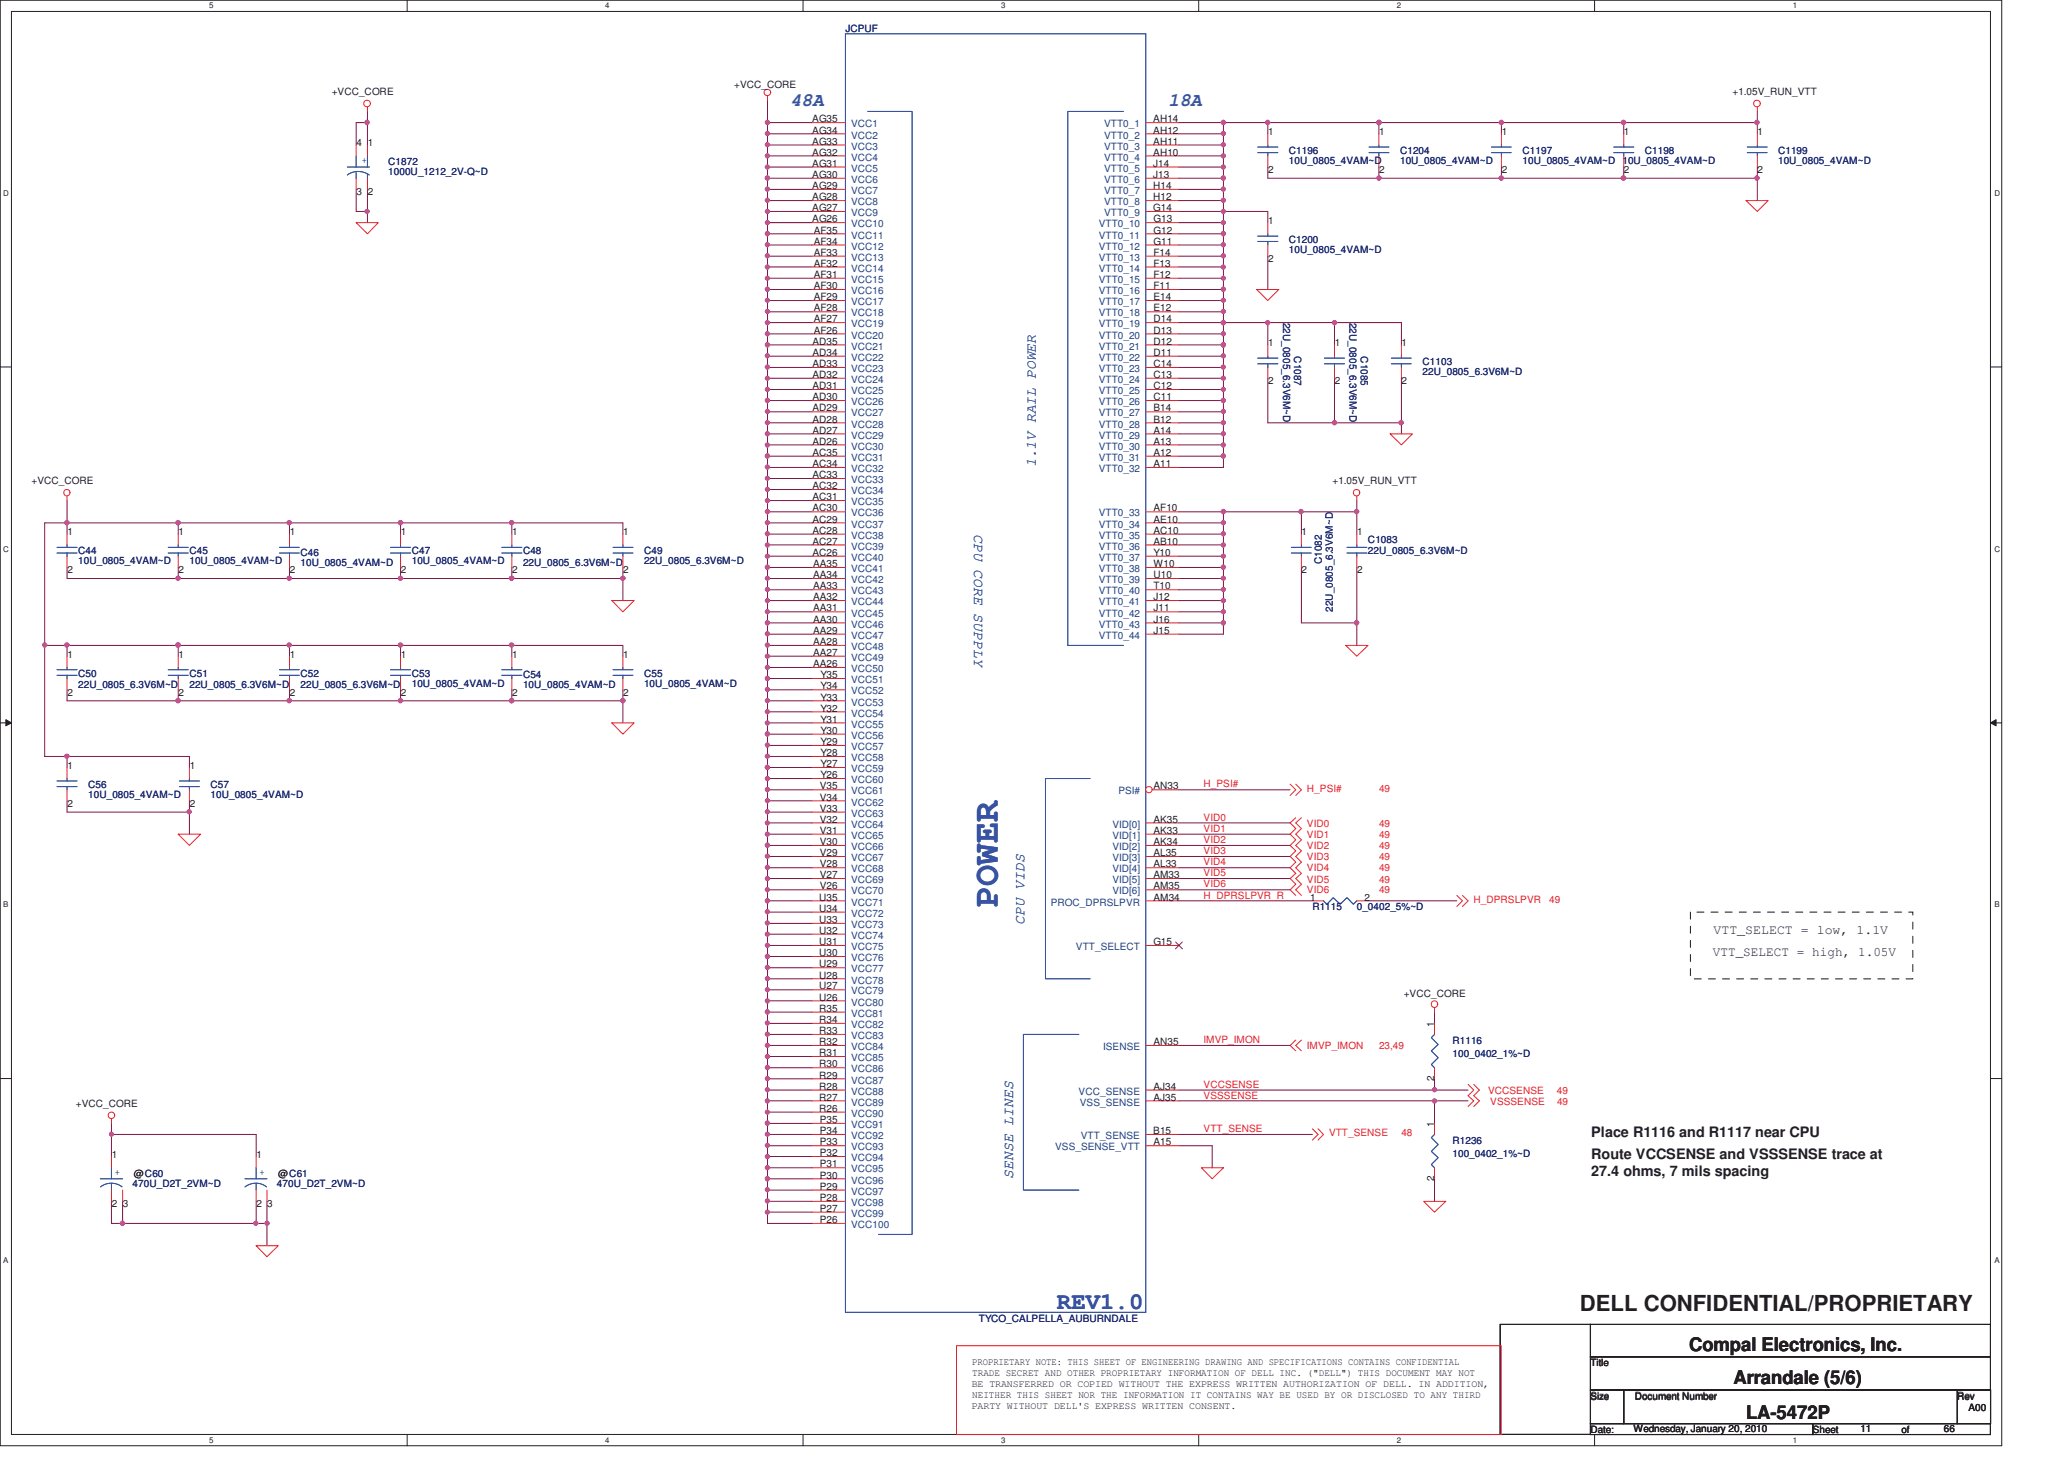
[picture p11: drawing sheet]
<svg xmlns="http://www.w3.org/2000/svg" width="297mm" height="210mm" viewBox="0 0 297 210" stroke-linecap="round" stroke-linejoin="round" font-family="sans-serif">
<defs><g id="words">
<text font-size="5.1" fill="#3953a4" x="143.6" y="130.5" transform="rotate(-90 143.6 130.5)">POWER</text>
<text font-size="3.3" fill="#3953a4" x="152.1" y="188.4">REV1.0</text>
<text font-size="3.2" fill="#231f20" x="227.4" y="188.6">DELL CONFIDENTIAL/PROPRIETARY</text>
<g font-size="2.7" fill="#3953a4">
<text x="113.7" y="15.2">48A</text>
<text x="168.1" y="15.2">18A</text>
</g>
<g font-size="2.7" fill="#231f20">
<text x="243.1" y="194.4">Compal Electronics, Inc.</text>
<text x="249.5" y="199.3">Arrandale (5/6)</text>
<text x="251.3" y="204.2">LA-5472P</text>
</g>
<g font-size="2.1" fill="#3953a4">
<text x="149" y="67.3" transform="rotate(-90 149 67.3)">1.1V RAIL POWER</text>
<text x="140.2" y="76.9" transform="rotate(90 140.2 76.9)">CPU CORE SUPPLY</text>
<text x="147.4" y="133.1" transform="rotate(-90 147.4 133.1)">CPU VIDS</text>
<text x="145.8" y="169.6" transform="rotate(-90 145.8 169.6)">SENSE LINES</text>
</g>
<g font-size="2.1" fill="#231f20">
<text x="229" y="163.6">Place R1116 and R1117 near CPU</text>
<text x="229" y="166.8">Route VCCSENSE and VSSSENSE trace at</text>
<text x="229" y="169.3">27.4 ohms, 7 mils spacing</text>
</g>
<g font-size="1.9" fill="#231f20">
<text x="246.5" y="137.6">VTT_SELECT = high, 1.05V</text>
<text x="246.6" y="134.4">VTT_SELECT = low, 1.1V</text>
</g>
<g font-size="1.4" fill="#282973">
<text x="121.7" y="4.6">JCPUF</text>
<text x="55.9" y="23.8">C1872</text>
<text x="185.5" y="22.2">C1196</text>
<text x="185.5" y="23.7">10U_0805_4VAM~D</text>
<text x="201.5" y="22.2">C1204</text>
<text x="201.5" y="23.7">10U_0805_4VAM~D</text>
<text x="219.1" y="22.2">C1197</text>
<text x="219.1" y="23.7">10U_0805_4VAM~D</text>
<text x="233.5" y="23.7">10U_0805_4VAM~D</text>
<text x="236.7" y="22.2">C1198</text>
<text x="255.9" y="22.2">C1199</text>
<text x="255.9" y="23.7">10U_0805_4VAM~D</text>
<text x="55.9" y="25.2">1000U_1212_2V-Q~D</text>
<text x="185.5" y="35">C1200</text>
<text x="185.5" y="36.4">10U_0805_4VAM~D</text>
<text x="184.7" y="46.4" transform="rotate(90 184.7 46.4)">22U_0805_6.3V6M~D</text>
<text x="194.2" y="46.4" transform="rotate(90 194.2 46.4)">22U_0805_6.3V6M~D</text>
<text x="186.2" y="51.3" transform="rotate(90 186.2 51.3)">C1087</text>
<text x="195.8" y="51.3" transform="rotate(90 195.8 51.3)">C1085</text>
<text x="204.7" y="52.6">C1103</text>
<text x="204.7" y="54">22U_0805_6.3V6M~D</text>
<text x="11.3" y="79.8">C44</text>
<text x="11.3" y="81.2">10U_0805_4VAM~D</text>
<text x="27.3" y="79.8">C45</text>
<text x="27.3" y="81.2">10U_0805_4VAM~D</text>
<text x="43.3" y="80">C46</text>
<text x="43.3" y="81.4">10U_0805_4VAM~D</text>
<text x="59.3" y="79.8">C47</text>
<text x="59.3" y="81.2">10U_0805_4VAM~D</text>
<text x="75.3" y="79.8">C48</text>
<text x="75.3" y="81.4">22U_0805_6.3V6M~D</text>
<text x="92.7" y="79.8">C49</text>
<text x="92.7" y="81.2">22U_0805_6.3V6M~D</text>
<text x="190.3" y="81.2" transform="rotate(-90 190.3 81.2)">C1082</text>
<text x="196.9" y="78.2">C1083</text>
<text x="196.9" y="79.8">22U_0805_6.3V6M~D</text>
<text x="191.8" y="88.1" transform="rotate(-90 191.8 88.1)">22U_0805_6.3V6M~D</text>
<text x="11.3" y="97.4">C50</text>
<text x="11.3" y="99">22U_0805_6.3V6M~D</text>
<text x="27.3" y="97.4">C51</text>
<text x="27.3" y="99">22U_0805_6.3V6M~D</text>
<text x="43.3" y="97.4">C52</text>
<text x="43.3" y="99">22U_0805_6.3V6M~D</text>
<text x="59.3" y="97.4">C53</text>
<text x="59.3" y="98.8">10U_0805_4VAM~D</text>
<text x="75.3" y="97.6">C54</text>
<text x="75.3" y="99">10U_0805_4VAM~D</text>
<text x="92.7" y="97.4">C55</text>
<text x="92.7" y="98.8">10U_0805_4VAM~D</text>
<text x="12.7" y="113.4">C56</text>
<text x="30.3" y="113.4">C57</text>
<text x="12.7" y="114.9">10U_0805_4VAM~D</text>
<text x="30.3" y="114.9">10U_0805_4VAM~D</text>
<text x="188.9" y="131">R1115</text>
<text x="195.3" y="131">0_0402_5%~D</text>
<text x="209" y="150.3">R1116</text>
<text x="209" y="152.2">100_0402_1%~D</text>
<text x="209" y="164.6">R1236</text>
<text x="209" y="166.5">100_0402_1%~D</text>
<text x="19.1" y="170.8">470U_D2T_2VM~D</text>
<text x="39.9" y="170.8">470U_D2T_2VM~D</text>
<text x="140.9" y="190.2">TYCO_CALPELLA_AUBURNDALE</text>
</g>
<g font-size="1.4" fill="#231f20">
<text x="47.7" y="13.7">+VCC_CORE</text>
<text x="105.7" y="12.6">+VCC_CORE</text>
<text x="116.9" y="17.6">AG35</text>
<text x="166" y="17.6">AH14</text>
<text x="249.3" y="13.7">+1.05V_RUN_VTT</text>
<text x="51.3" y="21">4</text>
<text x="52.9" y="21">1</text>
<text x="116.9" y="19.2">AG34</text>
<text x="116.9" y="20.8">AG33</text>
<text x="116.9" y="22.4">AG32</text>
<text x="116.9" y="24">AG31</text>
<text x="166" y="19.2">AH12</text>
<text x="166" y="20.8">AH11</text>
<text x="166" y="22.4">AH10</text>
<text x="166" y="24">J14</text>
<text x="182.5" y="19.5">1</text>
<text x="198.5" y="19.5">1</text>
<text x="216.1" y="19.5">1</text>
<text x="233.7" y="19.5">1</text>
<text x="252.9" y="19.5">1</text>
<text x="51.3" y="28.1">3</text>
<text x="52.9" y="28.1">2</text>
<text x="116.9" y="25.6">AG30</text>
<text x="116.9" y="27.2">AG29</text>
<text x="116.9" y="28.8">AG28</text>
<text x="166" y="25.6">J13</text>
<text x="166" y="27.2">H14</text>
<text x="166" y="28.8">H12</text>
<text x="182.5" y="24.9">2</text>
<text x="198.5" y="24.9">2</text>
<text x="216.1" y="24.9">2</text>
<text x="233.7" y="24.9">2</text>
<text x="252.9" y="24.9">2</text>
<text x="116.9" y="30.4">AG27</text>
<text x="116.9" y="32">AG26</text>
<text x="117.1" y="33.6">AF35</text>
<text x="117.1" y="35.2">AF34</text>
<text x="166" y="30.4">G14</text>
<text x="166" y="32">G13</text>
<text x="166" y="33.6">G12</text>
<text x="166" y="35.2">G11</text>
<text x="182.5" y="32.3">1</text>
<text x="117.1" y="36.8">AF33</text>
<text x="117.1" y="38.4">AF32</text>
<text x="117.1" y="40">AF31</text>
<text x="117.1" y="41.6">AF30</text>
<text x="166" y="36.8">F14</text>
<text x="166" y="38.4">F13</text>
<text x="166" y="40">F12</text>
<text x="166" y="41.6">F11</text>
<text x="182.5" y="37.7">2</text>
<text x="117.1" y="43.2">AF29</text>
<text x="117.1" y="44.8">AF28</text>
<text x="117.1" y="46.4">AF27</text>
<text x="166" y="43.2">E14</text>
<text x="166" y="44.8">E12</text>
<text x="166" y="46.4">D14</text>
<text x="116.9" y="49.6">AD35</text>
<text x="116.9" y="51.2">AD34</text>
<text x="116.9" y="52.8">AD33</text>
<text x="117.1" y="48">AF26</text>
<text x="166" y="48">D13</text>
<text x="166" y="49.6">D12</text>
<text x="166" y="51.2">D11</text>
<text x="166" y="52.8">C14</text>
<text x="182.5" y="49.9">1</text>
<text x="192.1" y="49.9">1</text>
<text x="201.7" y="49.9">1</text>
<text x="116.9" y="54.4">AD32</text>
<text x="116.9" y="56">AD31</text>
<text x="116.9" y="57.6">AD30</text>
<text x="116.9" y="59.2">AD29</text>
<text x="166" y="54.4">C13</text>
<text x="166" y="56">C12</text>
<text x="166" y="57.6">C11</text>
<text x="166" y="59.2">B14</text>
<text x="182.5" y="55.3">2</text>
<text x="192.1" y="55.3">2</text>
<text x="201.7" y="55.3">2</text>
<text x="116.9" y="60.8">AD28</text>
<text x="116.9" y="62.4">AD27</text>
<text x="116.9" y="64">AD26</text>
<text x="116.9" y="65.6">AC35</text>
<text x="166" y="60.8">B12</text>
<text x="166" y="62.4">A14</text>
<text x="166" y="64">A13</text>
<text x="166" y="65.6">A12</text>
<text x="4.5" y="69.7">+VCC_CORE</text>
<text x="116.9" y="67.2">AC34</text>
<text x="116.9" y="68.8">AC33</text>
<text x="116.9" y="70.4">AC32</text>
<text x="116.9" y="72">AC31</text>
<text x="166" y="67.2">A11</text>
<text x="191.8" y="69.7">+1.05V_RUN_VTT</text>
<text x="9.7" y="77.1">1</text>
<text x="25.7" y="77.1">1</text>
<text x="41.7" y="77.1">1</text>
<text x="57.7" y="77.1">1</text>
<text x="73.7" y="77.1">1</text>
<text x="89.7" y="77.1">1</text>
<text x="116.9" y="73.6">AC30</text>
<text x="116.9" y="75.2">AC29</text>
<text x="116.9" y="76.8">AC28</text>
<text x="166" y="73.6">AF10</text>
<text x="166" y="75.2">AE10</text>
<text x="166" y="76.8">AC10</text>
<text x="187.3" y="77.1">1</text>
<text x="195.3" y="77.1">1</text>
<text x="9.7" y="82.5">2</text>
<text x="25.7" y="82.5">2</text>
<text x="41.7" y="82.5">2</text>
<text x="57.7" y="82.5">2</text>
<text x="73.7" y="82.5">2</text>
<text x="89.7" y="82.5">2</text>
<text x="116.9" y="78.4">AC27</text>
<text x="116.9" y="80">AC26</text>
<text x="117" y="81.6">AA35</text>
<text x="117" y="83.2">AA34</text>
<text x="166" y="78.4">AB10</text>
<text x="166" y="80">Y10</text>
<text x="166" y="81.6">W10</text>
<text x="166" y="83.2">U10</text>
<text x="187.3" y="82.5">2</text>
<text x="195.3" y="82.5">2</text>
<text x="117" y="84.8">AA33</text>
<text x="117" y="86.4">AA32</text>
<text x="117" y="88">AA31</text>
<text x="117" y="89.6">AA30</text>
<text x="166" y="84.8">T10</text>
<text x="166" y="86.4">J12</text>
<text x="166" y="88">J11</text>
<text x="166" y="89.6">J16</text>
<text x="9.7" y="94.7">1</text>
<text x="25.7" y="94.7">1</text>
<text x="41.7" y="94.7">1</text>
<text x="57.7" y="94.7">1</text>
<text x="73.7" y="94.7">1</text>
<text x="89.7" y="94.7">1</text>
<text x="117" y="91.2">AA29</text>
<text x="117" y="92.8">AA28</text>
<text x="117" y="94.4">AA27</text>
<text x="166" y="91.2">J15</text>
<text x="9.7" y="100.1">2</text>
<text x="25.7" y="100.1">2</text>
<text x="41.7" y="100.1">2</text>
<text x="57.7" y="100.1">2</text>
<text x="73.7" y="100.1">2</text>
<text x="89.7" y="100.1">2</text>
<text x="117" y="96">AA26</text>
<text x="118.1" y="97.6">Y35</text>
<text x="118.1" y="99.2">Y34</text>
<text x="118.1" y="100.8">Y33</text>
<text x="118.1" y="102.4">Y32</text>
<text x="118.1" y="104">Y31</text>
<text x="118.1" y="105.6">Y30</text>
<text x="118.1" y="107.2">Y29</text>
<text x="9.7" y="110.7">1</text>
<text x="27.3" y="110.7">1</text>
<text x="118" y="113.6">V35</text>
<text x="118.1" y="108.8">Y28</text>
<text x="118.1" y="110.4">Y27</text>
<text x="118.1" y="112">Y26</text>
<text x="166" y="113.6">AN33</text>
<text x="9.7" y="116.1">2</text>
<text x="27.3" y="116.1">2</text>
<text x="118" y="115.2">V34</text>
<text x="118" y="116.8">V33</text>
<text x="118" y="118.4">V32</text>
<text x="166" y="118.4">AK35</text>
<text x="118" y="120">V31</text>
<text x="118" y="121.6">V30</text>
<text x="118" y="123.2">V29</text>
<text x="118" y="124.8">V28</text>
<text x="166" y="120">AK33</text>
<text x="166" y="121.6">AK34</text>
<text x="166" y="123.2">AL35</text>
<text x="166" y="124.8">AL33</text>
<text x="117.9" y="129.6">U35</text>
<text x="117.9" y="131.2">U34</text>
<text x="118" y="126.4">V27</text>
<text x="118" y="128">V26</text>
<text x="166" y="126.4">AM33</text>
<text x="166" y="128">AM35</text>
<text x="166" y="129.6">AM34</text>
<text x="188.6" y="129.6">1</text>
<text x="196.4" y="129.6">2</text>
<text x="117.9" y="132.8">U33</text>
<text x="117.9" y="134.4">U32</text>
<text x="117.9" y="136">U31</text>
<text x="117.9" y="137.6">U30</text>
<text x="166" y="136">G15</text>
<text x="117.9" y="139.2">U29</text>
<text x="117.9" y="140.9">U28</text>
<text x="117.9" y="142.4">U27</text>
<text x="202" y="143.5">+VCC_CORE</text>
<text x="117.9" y="144">U26</text>
<text x="117.9" y="145.6">R35</text>
<text x="117.9" y="147.2">R34</text>
<text x="117.9" y="148.8">R33</text>
<text x="206.4" y="147.8" transform="rotate(-90 206.4 147.8)">1</text>
<text x="117.9" y="150.4">R32</text>
<text x="117.9" y="152">R31</text>
<text x="117.9" y="153.6">R30</text>
<text x="117.9" y="155.2">R29</text>
<text x="166" y="150.4">AN35</text>
<text x="206.4" y="155.6" transform="rotate(-90 206.4 155.6)">2</text>
<text x="10.9" y="159.4">+VCC_CORE</text>
<text x="117.9" y="156.8">R28</text>
<text x="117.9" y="158.4">R27</text>
<text x="117.9" y="160">R26</text>
<text x="118" y="161.6">P35</text>
<text x="166" y="156.8">AJ34</text>
<text x="166" y="158.4">AJ35</text>
<text x="16.1" y="166.7">1</text>
<text x="36.9" y="166.7">1</text>
<text x="118" y="163.2">P34</text>
<text x="118" y="164.8">P33</text>
<text x="118" y="166.4">P32</text>
<text x="166" y="163.2">B15</text>
<text x="166" y="164.8">A15</text>
<text x="206.4" y="162.2" transform="rotate(-90 206.4 162.2)">1</text>
<text x="16.1" y="173.7">2</text>
<text x="17.7" y="173.7">3</text>
<text x="19.3" y="169.4">@C60</text>
<text x="36.9" y="173.7">2</text>
<text x="38.5" y="173.7">3</text>
<text x="40" y="169.4">@C61</text>
<text x="118" y="168">P31</text>
<text x="118" y="169.6">P30</text>
<text x="118" y="171.2">P29</text>
<text x="118" y="172.9">P28</text>
<text x="206.4" y="170" transform="rotate(-90 206.4 170)">2</text>
<text x="118" y="174.4">P27</text>
<text x="118" y="176">P26</text>
<text x="139.9" y="196.5">PROPRIETARY NOTE: THIS SHEET OF ENGINEERING DRAWING AND SPECIFICATIONS CONTAINS CONFIDENTIAL</text>
<text x="228.9" y="196.6">Title</text>
<text x="139.8" y="199.6">BE TRANSFERRED OR COPIED WITHOUT THE EXPRESS WRITTEN AUTHORIZATION OF DELL. IN ADDITION,</text>
<text x="139.8" y="202.7">PARTY WITHOUT DELL'S EXPRESS WRITTEN CONSENT.</text>
<text x="139.9" y="198">TRADE SECRET AND OTHER PROPRIETARY INFORMATION OF DELL INC. (&quot;DELL&quot;) THIS DOCUMENT MAY NOT</text>
<text x="139.9" y="201.2">NEITHER THIS SHEET NOR THE INFORMATION IT CONTAINS WAY BE USED BY OR DISCLOSED TO ANY THIRD</text>
<text x="228.9" y="201.4">Size</text>
<text x="235.3" y="201.4">Document Number</text>
<text x="281.7" y="201.4">Rev</text>
<text x="283.3" y="203">A00</text>
<text x="228.9" y="206.2">Date:</text>
<text x="235.1" y="206.1">Wednesday, January 20, 2010</text>
<text x="260.9" y="206.2">Sheet</text>
<text x="267.7" y="206.1">11</text>
<text x="273.7" y="206.2">of</text>
<text x="279.8" y="206.1">66</text>
</g>
<g font-size="1.4" fill="#3953a4">
<text x="52.1" y="23.5">+</text>
<text x="16.5" y="169.1">+</text>
<text x="37.3" y="169.1">+</text>
</g>
<g font-size="1.4" fill="#1d437e">
<text x="122.5" y="18.3">VCC1</text>
<text x="122.5" y="19.9">VCC2</text>
<text x="122.5" y="21.5">VCC3</text>
<text x="122.5" y="23.1">VCC4</text>
<text x="158.9" y="18.3">VTT0_1</text>
<text x="158.9" y="19.9">VTT0_2</text>
<text x="158.9" y="21.5">VTT0_3</text>
<text x="158.9" y="23.1">VTT0_4</text>
<text x="122.5" y="24.7">VCC5</text>
<text x="122.5" y="26.3">VCC6</text>
<text x="122.5" y="27.9">VCC7</text>
<text x="122.5" y="29.5">VCC8</text>
<text x="158.9" y="24.7">VTT0_5</text>
<text x="158.9" y="26.3">VTT0_6</text>
<text x="158.9" y="27.9">VTT0_7</text>
<text x="158.9" y="29.5">VTT0_8</text>
<text x="122.5" y="31.1">VCC9</text>
<text x="122.5" y="32.7">VCC10</text>
<text x="122.5" y="34.3">VCC11</text>
<text x="122.5" y="36">VCC12</text>
<text x="158.1" y="32.7">VTT0_10</text>
<text x="158.1" y="34.3">VTT0_11</text>
<text x="158.1" y="36">VTT0_12</text>
<text x="158.9" y="31.1">VTT0_9</text>
<text x="122.5" y="37.5">VCC13</text>
<text x="122.5" y="39.1">VCC14</text>
<text x="122.5" y="40.7">VCC15</text>
<text x="158.1" y="37.5">VTT0_13</text>
<text x="158.1" y="39.1">VTT0_14</text>
<text x="158.1" y="40.7">VTT0_15</text>
<text x="122.5" y="42.3">VCC16</text>
<text x="122.5" y="43.9">VCC17</text>
<text x="122.5" y="45.5">VCC18</text>
<text x="122.5" y="47.1">VCC19</text>
<text x="158.1" y="42.3">VTT0_16</text>
<text x="158.1" y="43.9">VTT0_17</text>
<text x="158.1" y="45.5">VTT0_18</text>
<text x="158.1" y="47.1">VTT0_19</text>
<text x="122.5" y="48.7">VCC20</text>
<text x="122.5" y="50.3">VCC21</text>
<text x="122.5" y="51.9">VCC22</text>
<text x="122.5" y="53.6">VCC23</text>
<text x="158.1" y="48.7">VTT0_20</text>
<text x="158.1" y="50.3">VTT0_21</text>
<text x="158.1" y="51.9">VTT0_22</text>
<text x="158.1" y="53.6">VTT0_23</text>
<text x="122.5" y="55.1">VCC24</text>
<text x="122.5" y="56.7">VCC25</text>
<text x="122.5" y="58.3">VCC26</text>
<text x="122.5" y="59.9">VCC27</text>
<text x="158.1" y="55.1">VTT0_24</text>
<text x="158.1" y="56.7">VTT0_25</text>
<text x="158.1" y="58.3">VTT0_26</text>
<text x="158.1" y="59.9">VTT0_27</text>
<text x="122.5" y="61.6">VCC28</text>
<text x="122.5" y="63.1">VCC29</text>
<text x="122.5" y="64.7">VCC30</text>
<text x="158.1" y="61.6">VTT0_28</text>
<text x="158.1" y="63.1">VTT0_29</text>
<text x="158.1" y="64.7">VTT0_30</text>
<text x="122.5" y="66.3">VCC31</text>
<text x="122.5" y="67.9">VCC32</text>
<text x="122.5" y="69.5">VCC33</text>
<text x="122.5" y="71.1">VCC34</text>
<text x="158.1" y="66.3">VTT0_31</text>
<text x="158.1" y="67.9">VTT0_32</text>
<text x="122.5" y="72.7">VCC35</text>
<text x="122.5" y="74.3">VCC36</text>
<text x="122.5" y="76">VCC37</text>
<text x="122.5" y="77.5">VCC38</text>
<text x="158.1" y="74.3">VTT0_33</text>
<text x="158.1" y="76">VTT0_34</text>
<text x="158.1" y="77.5">VTT0_35</text>
<text x="122.5" y="79.1">VCC39</text>
<text x="122.5" y="80.7">VCC40</text>
<text x="122.5" y="82.3">VCC41</text>
<text x="122.5" y="83.9">VCC42</text>
<text x="158.1" y="79.1">VTT0_36</text>
<text x="158.1" y="80.7">VTT0_37</text>
<text x="158.1" y="82.3">VTT0_38</text>
<text x="158.1" y="83.9">VTT0_39</text>
<text x="122.5" y="85.6">VCC43</text>
<text x="122.5" y="87.1">VCC44</text>
<text x="122.5" y="88.7">VCC45</text>
<text x="158.1" y="85.6">VTT0_40</text>
<text x="158.1" y="87.1">VTT0_41</text>
<text x="158.1" y="88.7">VTT0_42</text>
<text x="122.5" y="90.3">VCC46</text>
<text x="122.5" y="91.9">VCC47</text>
<text x="122.5" y="93.6">VCC48</text>
<text x="122.5" y="95.1">VCC49</text>
<text x="158.1" y="90.3">VTT0_43</text>
<text x="158.1" y="91.9">VTT0_44</text>
<text x="122.5" y="96.7">VCC50</text>
<text x="122.5" y="98.3">VCC51</text>
<text x="122.5" y="99.9">VCC52</text>
<text x="122.5" y="101.6">VCC53</text>
<text x="122.5" y="103.1">VCC54</text>
<text x="122.5" y="104.7">VCC55</text>
<text x="122.5" y="106.3">VCC56</text>
<text x="122.5" y="108">VCC57</text>
<text x="122.5" y="109.5">VCC58</text>
<text x="122.5" y="111.1">VCC59</text>
<text x="122.5" y="112.7">VCC60</text>
<text x="122.5" y="114.3">VCC61</text>
<text x="122.5" y="116">VCC62</text>
<text x="122.5" y="117.5">VCC63</text>
<text x="122.5" y="119.1">VCC64</text>
<text x="160.1" y="119.1">VID[0]</text>
<text x="160.9" y="114.3">PSI#</text>
<text x="122.5" y="120.7">VCC65</text>
<text x="122.5" y="122.3">VCC66</text>
<text x="122.5" y="123.9">VCC67</text>
<text x="122.5" y="125.6">VCC68</text>
<text x="160.1" y="120.7">VID[1]</text>
<text x="160.1" y="122.3">VID[2]</text>
<text x="160.1" y="123.9">VID[3]</text>
<text x="160.1" y="125.6">VID[4]</text>
<text x="122.5" y="127.1">VCC69</text>
<text x="122.5" y="128.7">VCC70</text>
<text x="122.5" y="130.4">VCC71</text>
<text x="122.5" y="131.9">VCC72</text>
<text x="151.2" y="130.4">PROC_DPRSLPVR</text>
<text x="160.1" y="127.1">VID[5]</text>
<text x="160.1" y="128.7">VID[6]</text>
<text x="122.5" y="133.6">VCC73</text>
<text x="122.5" y="135.1">VCC74</text>
<text x="122.5" y="136.7">VCC75</text>
<text x="154.8" y="136.7">VTT_SELECT</text>
<text x="122.5" y="138.3">VCC76</text>
<text x="122.5" y="140">VCC77</text>
<text x="122.5" y="141.6">VCC78</text>
<text x="122.5" y="143.1">VCC79</text>
<text x="122.5" y="144.7">VCC80</text>
<text x="122.5" y="146.3">VCC81</text>
<text x="122.5" y="148">VCC82</text>
<text x="122.5" y="149.5">VCC83</text>
<text x="122.5" y="151.1">VCC84</text>
<text x="122.5" y="152.7">VCC85</text>
<text x="122.5" y="154.3">VCC86</text>
<text x="122.5" y="156">VCC87</text>
<text x="158.8" y="151.1">ISENSE</text>
<text x="122.5" y="157.6">VCC88</text>
<text x="122.5" y="159.1">VCC89</text>
<text x="122.5" y="160.7">VCC90</text>
<text x="155.2" y="157.6">VCC_SENSE</text>
<text x="155.4" y="159.1">VSS_SENSE</text>
<text x="122.5" y="162.4">VCC91</text>
<text x="122.5" y="163.9">VCC92</text>
<text x="122.5" y="165.6">VCC93</text>
<text x="122.5" y="167.1">VCC94</text>
<text x="151.9" y="165.6">VSS_SENSE_VTT</text>
<text x="155.6" y="163.9">VTT_SENSE</text>
<text x="122.5" y="168.7">VCC95</text>
<text x="122.5" y="170.4">VCC96</text>
<text x="122.5" y="171.9">VCC97</text>
<text x="122.5" y="173.6">VCC98</text>
<text x="122.5" y="175.1">VCC99</text>
<text x="122.5" y="176.7">VCC100</text>
</g>
<g font-size="1.4" fill="#ed2024">
<text x="173.2" y="113.3">H_PSI#</text>
<text x="188.1" y="113.9">H_PSI#</text>
<text x="198.5" y="113.9">49</text>
<text x="173.2" y="119.7">VID1</text>
<text x="173.2" y="118.1">VID0</text>
<text x="188.1" y="119">VID0</text>
<text x="198.5" y="119">49</text>
<text x="173.2" y="124.5">VID4</text>
<text x="173.2" y="122.9">VID3</text>
<text x="173.2" y="121.3">VID2</text>
<text x="188.1" y="120.6">VID1</text>
<text x="188.1" y="122.2">VID2</text>
<text x="188.1" y="123.8">VID3</text>
<text x="188.1" y="125.4">VID4</text>
<text x="198.5" y="120.6">49</text>
<text x="198.5" y="122.2">49</text>
<text x="198.5" y="123.8">49</text>
<text x="198.5" y="125.4">49</text>
<text x="173.2" y="127.7">VID6</text>
<text x="173.2" y="126.1">VID5</text>
<text x="173.2" y="129.3">H_DPRSLPVR_R</text>
<text x="188.1" y="127">VID5</text>
<text x="188.1" y="128.6">VID6</text>
<text x="198.5" y="127">49</text>
<text x="198.5" y="128.6">49</text>
<text x="212.1" y="129.9">H_DPRSLPVR</text>
<text x="222.9" y="129.9">49</text>
<text x="173.2" y="150.1">IMVP_IMON</text>
<text x="188.1" y="151">IMVP_IMON</text>
<text x="198.5" y="151">23,49</text>
<text x="173.2" y="156.5">VCCSENSE</text>
<text x="173.2" y="158.1">VSSSENSE</text>
<text x="214.1" y="157.4">VCCSENSE</text>
<text x="214.5" y="159">VSSSENSE</text>
<text x="224.1" y="157.4">49</text>
<text x="224.1" y="159">49</text>
<text x="173.2" y="163">VTT_SENSE</text>
<text x="191.3" y="163.5">VTT_SENSE</text>
<text x="201.7" y="163.5">48</text>
</g>
<g font-size="1.1" fill="#231f20">
<text x="30.1" y="1.2">5</text>
<text x="87.1" y="1.2">4</text>
<text x="144.1" y="1.2">3</text>
<text x="201" y="1.2">2</text>
<text x="258" y="1.2">1</text>
<text x=".5" y="28.2">D</text>
<text x="287" y="28.2">D</text>
<text x=".5" y="79.4">C</text>
<text x="287" y="79.4">C</text>
<text x=".5" y="130.6">B</text>
<text x="287" y="130.6">B</text>
<text x=".5" y="181.8">A</text>
<text x="287" y="181.8">A</text>
<text x="30.1" y="207.6">5</text>
<text x="87.1" y="207.6">4</text>
<text x="144.1" y="207.6">3</text>
<text x="201" y="207.6">2</text>
<text x="258" y="207.6">1</text>
</g>
</g></defs>
<path d="M0 0h288.1v208.1h-288.1zM1.6 1.6h284.9v204.8h-284.9z" fill="none" stroke="#231f20" stroke-width=".14"/>
<g fill="#fff">
<path d="M30.1 .2h.6v1.2h-.6z"/>
<path d="M30.1 206.6h.6v1.2h-.6z"/>
</g>
<path d="M58.6 0v1.6M58.6 206.4v1.7" fill="none" stroke="#231f20" stroke-width=".14"/>
<g fill="#fff">
<path d="M87 .2h.6v1.2h-.6z"/>
<path d="M87 206.6h.6v1.2h-.6z"/>
</g>
<path d="M115.6 0v1.6M115.6 206.4v1.7" fill="none" stroke="#231f20" stroke-width=".14"/>
<g fill="#fff">
<path d="M144 .2h.6v1.2h-.6z"/>
<path d="M144 206.6h.6v1.2h-.6z"/>
</g>
<path d="M172.5 0v1.6M172.5 206.4v1.7" fill="none" stroke="#231f20" stroke-width=".14"/>
<g fill="#fff">
<path d="M200.9 .2h.6v1.2h-.6z"/>
<path d="M200.9 206.6h.6v1.2h-.6z"/>
</g>
<path d="M229.5 0v1.6M229.5 206.4v1.7" fill="none" stroke="#231f20" stroke-width=".14"/>
<g fill="#fff">
<path d="M257.9 .2h.6v1.2h-.6z"/>
<path d="M257.9 206.6h.6v1.2h-.6z"/>
<path d="M.5 27.2h.7v1.2h-.7z"/>
<path d="M286.9 27.2h.7v1.2h-.7z"/>
<path d="M.5 78.4h.7v1.2h-.7z"/>
<path d="M286.9 78.4h.7v1.2h-.7z"/>
</g>
<path d="M0 52.8h1.6M286.5 52.8h1.6" fill="none" stroke="#231f20" stroke-width=".14"/>
<g fill="#fff">
<path d="M.5 129.6h.7v1.2h-.7z"/>
<path d="M286.9 129.6h.7v1.2h-.7z"/>
</g>
<path d="M0 104h1.6M286.5 104h1.6" fill="none" stroke="#231f20" stroke-width=".14"/>
<path d="M.8 103.6l.8 .4-.8 .5z" fill="#231f20"/>
<path d="M.8 103.6l.8 .4-.8 .5z" fill="none" stroke="#231f20" stroke-width=".14"/>
<path d="M286.5 104l.8-.4v.9z" fill="#231f20"/>
<path d="M286.5 104l.8-.4v.9z" fill="none" stroke="#231f20" stroke-width=".14"/>
<g fill="#fff">
<path d="M.5 180.8h.7v1.2h-.7z"/>
<path d="M286.9 180.8h.7v1.2h-.7z"/>
</g>
<path d="M0 155.2h1.6M286.5 155.2h1.6" fill="none" stroke="#231f20" stroke-width=".14"/>
<path d="M110.5 100.9v1.6" fill="none" stroke="#7f1442" stroke-width=".14"/>
<circle cx="110.4" cy="100.8" r=".3" fill="#b9529f"/>
<circle cx="110.4" cy="100.8" r=".3" fill="none" stroke="#b9529f" stroke-width=".14"/>
<path d="M110.5 80v1.7" fill="none" stroke="#7f1442" stroke-width=".14"/>
<circle cx="110.4" cy="80" r=".29" fill="#b9529f"/>
<circle cx="110.4" cy="80" r=".29" fill="none" stroke="#b9529f" stroke-width=".14"/>
<path d="M110.5 19.3h6.4M110.5 27.3h6.4M110.5 107.3h6.4M110.5 121.7h6.4" fill="none" stroke="#7f1442" stroke-width=".14"/>
<circle cx="110.4" cy="107.2" r=".29" fill="#b9529f"/>
<circle cx="110.4" cy="107.2" r=".29" fill="none" stroke="#b9529f" stroke-width=".14"/>
<g fill="none" stroke="#7f1442" stroke-width=".14">
<path d="M110.5 28.9h6.4M110.5 54.4h6.4M110.5 59.3h6.4M110.5 51.3h6.4M110.5 52.9h6.4M110.5 40h6.4M110.5 76.9h6.4M110.5 73.7h6.4M110.5 60.9h6.4M110.5 92.9h6.4M110.5 88.1h6.4M110.5 89.6h6.4"/>
<path d="M110.5 91.3h6.4M110.5 83.3h6.4M110.5 116.9h6.4"/>
</g>
<circle cx="110.4" cy="40" r=".29" fill="#b9529f"/>
<circle cx="110.4" cy="40" r=".29" fill="none" stroke="#b9529f" stroke-width=".14"/>
<path d="M110.5 24v1.7M110.5 38.4h6.4M110.5 33.7h6.4M110.5 30.4h6.4M110.5 20.9h6.4M110.5 49.6h6.4" fill="none" stroke="#7f1442" stroke-width=".14"/>
<circle cx="110.4" cy="24" r=".29" fill="#b9529f"/>
<circle cx="110.4" cy="24" r=".29" fill="none" stroke="#b9529f" stroke-width=".14"/>
<path d="M110.5 35.3v1.6" fill="none" stroke="#7f1442" stroke-width=".14"/>
<circle cx="110.4" cy="35.2" r=".3" fill="#b9529f"/>
<circle cx="110.4" cy="35.2" r=".3" fill="none" stroke="#b9529f" stroke-width=".14"/>
<path d="M110.5 68.9v1.6" fill="none" stroke="#7f1442" stroke-width=".14"/>
<circle cx="110.4" cy="68.8" r=".29" fill="#b9529f"/>
<circle cx="110.4" cy="68.8" r=".29" fill="none" stroke="#b9529f" stroke-width=".14"/>
<path d="M110.5 62.4v1.6" fill="none" stroke="#7f1442" stroke-width=".14"/>
<circle cx="110.4" cy="62.4" r=".29" fill="#b9529f"/>
<circle cx="110.4" cy="62.4" r=".29" fill="none" stroke="#b9529f" stroke-width=".14"/>
<path d="M110.5 56.1v1.5" fill="none" stroke="#7f1442" stroke-width=".14"/>
<circle cx="110.4" cy="56" r=".29" fill="#b9529f"/>
<circle cx="110.4" cy="56" r=".29" fill="none" stroke="#b9529f" stroke-width=".14"/>
<path d="M110.5 118.4v1.7" fill="none" stroke="#7f1442" stroke-width=".14"/>
<circle cx="110.4" cy="118.4" r=".29" fill="#b9529f"/>
<circle cx="110.4" cy="118.4" r=".29" fill="none" stroke="#b9529f" stroke-width=".14"/>
<path d="M110.5 84.9v1.5" fill="none" stroke="#7f1442" stroke-width=".14"/>
<circle cx="110.4" cy="84.8" r=".29" fill="#b9529f"/>
<circle cx="110.4" cy="84.8" r=".29" fill="none" stroke="#b9529f" stroke-width=".14"/>
<path d="M110.5 14.4v3.2M110.5 108.9v1.6" fill="none" stroke="#7f1442" stroke-width=".14"/>
<circle cx="110.4" cy="110.4" r=".29" fill="#b9529f"/>
<circle cx="110.4" cy="110.4" r=".29" fill="none" stroke="#b9529f" stroke-width=".14"/>
<circle cx="110.4" cy="108.8" r=".29" fill="#b9529f"/>
<circle cx="110.4" cy="108.8" r=".29" fill="none" stroke="#b9529f" stroke-width=".14"/>
<path d="M110.5 94.4v1.7" fill="none" stroke="#7f1442" stroke-width=".14"/>
<circle cx="110.4" cy="94.4" r=".29" fill="#b9529f"/>
<circle cx="110.4" cy="94.4" r=".29" fill="none" stroke="#b9529f" stroke-width=".14"/>
<path d="M110.5 43.3v1.6" fill="none" stroke="#7f1442" stroke-width=".14"/>
<circle cx="110.4" cy="43.2" r=".29" fill="#b9529f"/>
<circle cx="110.4" cy="43.2" r=".29" fill="none" stroke="#b9529f" stroke-width=".14"/>
<path d="M110.5 129.6v1.7M110.5 140.9h6.4M110.5 148.9h6.4M110.5 144h6.4M110.5 172.9h6.4M110.5 171.3h6.4M110.5 174.5h6.4M110.5 166.4h6.4" fill="none" stroke="#7f1442" stroke-width=".14"/>
<circle cx="110.4" cy="129.6" r=".31" fill="#b9529f"/>
<circle cx="110.4" cy="129.6" r=".31" fill="none" stroke="#b9529f" stroke-width=".14"/>
<path d="M110.5 126.4v1.7" fill="none" stroke="#7f1442" stroke-width=".14"/>
<circle cx="110.4" cy="126.4" r=".3" fill="#b9529f"/>
<circle cx="110.4" cy="126.4" r=".3" fill="none" stroke="#b9529f" stroke-width=".14"/>
<path d="M110.5 137.7v1.6" fill="none" stroke="#7f1442" stroke-width=".14"/>
<circle cx="110.4" cy="137.6" r=".31" fill="#b9529f"/>
<circle cx="110.4" cy="137.6" r=".31" fill="none" stroke="#b9529f" stroke-width=".14"/>
<path d="M110.5 134.4v1.7" fill="none" stroke="#7f1442" stroke-width=".14"/>
<circle cx="110.4" cy="134.4" r=".29" fill="#b9529f"/>
<circle cx="110.4" cy="134.4" r=".29" fill="none" stroke="#b9529f" stroke-width=".14"/>
<path d="M110.5 158.4v1.7" fill="none" stroke="#7f1442" stroke-width=".14"/>
<circle cx="110.4" cy="158.4" r=".29" fill="#b9529f"/>
<circle cx="110.4" cy="158.4" r=".29" fill="none" stroke="#b9529f" stroke-width=".14"/>
<path d="M110.5 163.3v1.6" fill="none" stroke="#7f1442" stroke-width=".14"/>
<circle cx="110.4" cy="163.2" r=".29" fill="#b9529f"/>
<circle cx="110.4" cy="163.2" r=".29" fill="none" stroke="#b9529f" stroke-width=".14"/>
<path d="M110.5 168.1v1.6" fill="none" stroke="#7f1442" stroke-width=".14"/>
<circle cx="110.4" cy="168" r=".29" fill="#b9529f"/>
<circle cx="110.4" cy="168" r=".29" fill="none" stroke="#b9529f" stroke-width=".14"/>
<path d="M110.5 150.5v1.6" fill="none" stroke="#7f1442" stroke-width=".14"/>
<circle cx="110.4" cy="150.4" r=".29" fill="#b9529f"/>
<circle cx="110.4" cy="150.4" r=".29" fill="none" stroke="#b9529f" stroke-width=".14"/>
<path d="M176.1 43.3v1.6M176.1 65.7v1.6" fill="none" stroke="#7f1442" stroke-width=".14"/>
<circle cx="176" cy="65.6" r=".31" fill="#b9529f"/>
<circle cx="176" cy="65.6" r=".31" fill="none" stroke="#b9529f" stroke-width=".14"/>
<path d="M176.1 40v3.3" fill="none" stroke="#7f1442" stroke-width=".14"/>
<circle cx="176.1" cy="41.6" r=".3" fill="#b9529f"/>
<circle cx="176.1" cy="41.6" r=".3" fill="none" stroke="#b9529f" stroke-width=".14"/>
<path d="M176.1 38.4v1.6" fill="none" stroke="#7f1442" stroke-width=".14"/>
<circle cx="176.1" cy="38.4" r=".29" fill="#b9529f"/>
<circle cx="176.1" cy="38.4" r=".29" fill="none" stroke="#b9529f" stroke-width=".14"/>
<path d="M176.1 17.6v1.7M176.1 22.4v1.6" fill="none" stroke="#7f1442" stroke-width=".14"/>
<circle cx="176.1" cy="22.4" r=".29" fill="#b9529f"/>
<circle cx="176.1" cy="22.4" r=".29" fill="none" stroke="#b9529f" stroke-width=".14"/>
<g fill="none" stroke="#7f1442" stroke-width=".14">
<path d="M169.7 19.3h6.4M169.7 24h6.4M169.7 28.9h6.4M169.7 27.3h6.4M169.7 22.4h6.4M169.7 38.4h6.4M169.7 51.3h6.4M169.7 59.3h6.4M169.7 57.6h6.4M169.7 52.9h6.4M169.7 56.1h6.4M169.7 54.4h6.4"/>
<path d="M169.7 46.4h6.4M169.7 48.1h6.4M169.7 62.4h6.4M169.7 67.3h6.4M169.7 64h6.4M169.7 60.9h6.4M169.7 65.7h6.4"/>
</g>
<circle cx="176.1" cy="48" r=".29" fill="#b9529f"/>
<circle cx="176.1" cy="48" r=".29" fill="none" stroke="#b9529f" stroke-width=".14"/>
<path d="M169.7 44.9h6.4M169.7 43.3h6.4" fill="none" stroke="#7f1442" stroke-width=".14"/>
<circle cx="176.1" cy="43.2" r=".29" fill="#b9529f"/>
<circle cx="176.1" cy="43.2" r=".29" fill="none" stroke="#b9529f" stroke-width=".14"/>
<path d="M169.7 36.9h6.4M169.7 41.7h6.4M169.7 40h6.4" fill="none" stroke="#7f1442" stroke-width=".14"/>
<circle cx="176.1" cy="40" r=".29" fill="#b9529f"/>
<circle cx="176.1" cy="40" r=".29" fill="none" stroke="#b9529f" stroke-width=".14"/>
<path d="M169.7 32h6.4M169.7 33.7h6.4M169.7 35.3h6.4M169.7 49.6h6.4v1.7" fill="none" stroke="#7f1442" stroke-width=".14"/>
<circle cx="176" cy="49.6" r=".31" fill="#b9529f"/>
<circle cx="176" cy="49.6" r=".31" fill="none" stroke="#b9529f" stroke-width=".14"/>
<path d="M169.7 20.9h6.4M176.1 24v1.7h-6.4" fill="none" stroke="#7f1442" stroke-width=".14"/>
<circle cx="176.1" cy="24" r=".29" fill="#b9529f"/>
<circle cx="176.1" cy="24" r=".29" fill="none" stroke="#b9529f" stroke-width=".14"/>
<path d="M176.1 19.3v1.6" fill="none" stroke="#7f1442" stroke-width=".14"/>
<circle cx="176.1" cy="19.2" r=".29" fill="#b9529f"/>
<circle cx="176.1" cy="19.2" r=".29" fill="none" stroke="#b9529f" stroke-width=".14"/>
<path d="M169.7 30.4h6.4M176.1 25.7v1.6" fill="none" stroke="#7f1442" stroke-width=".14"/>
<circle cx="176" cy="25.6" r=".31" fill="#b9529f"/>
<circle cx="176" cy="25.6" r=".31" fill="none" stroke="#b9529f" stroke-width=".14"/>
<path d="M176.1 20.9v1.5" fill="none" stroke="#7f1442" stroke-width=".14"/>
<circle cx="176.1" cy="20.8" r=".29" fill="#b9529f"/>
<circle cx="176.1" cy="20.8" r=".29" fill="none" stroke="#b9529f" stroke-width=".14"/>
<path d="M176.1 27.3v1.6" fill="none" stroke="#7f1442" stroke-width=".14"/>
<circle cx="176.1" cy="27.2" r=".29" fill="#b9529f"/>
<circle cx="176.1" cy="27.2" r=".29" fill="none" stroke="#b9529f" stroke-width=".14"/>
<path d="M176.1 33.7v1.6" fill="none" stroke="#7f1442" stroke-width=".14"/>
<circle cx="176" cy="33.6" r=".31" fill="#b9529f"/>
<circle cx="176" cy="33.6" r=".31" fill="none" stroke="#b9529f" stroke-width=".14"/>
<path d="M176.1 30.4v1.6" fill="none" stroke="#7f1442" stroke-width=".14"/>
<circle cx="176.1" cy="30.4" r=".29" fill="#b9529f"/>
<circle cx="176.1" cy="30.4" r=".29" fill="none" stroke="#b9529f" stroke-width=".14"/>
<path d="M176.1 36.9v1.5" fill="none" stroke="#7f1442" stroke-width=".14"/>
<circle cx="176.1" cy="36.8" r=".29" fill="#b9529f"/>
<circle cx="176.1" cy="36.8" r=".29" fill="none" stroke="#b9529f" stroke-width=".14"/>
<path d="M176.1 28.9v1.5" fill="none" stroke="#7f1442" stroke-width=".14"/>
<circle cx="176.1" cy="28.8" r=".29" fill="#b9529f"/>
<circle cx="176.1" cy="28.8" r=".29" fill="none" stroke="#b9529f" stroke-width=".14"/>
<path d="M176.1 32v1.7" fill="none" stroke="#7f1442" stroke-width=".14"/>
<circle cx="176.1" cy="32" r=".29" fill="#b9529f"/>
<circle cx="176.1" cy="32" r=".29" fill="none" stroke="#b9529f" stroke-width=".14"/>
<path d="M176.1 35.3v1.6" fill="none" stroke="#7f1442" stroke-width=".14"/>
<circle cx="176.1" cy="35.2" r=".3" fill="#b9529f"/>
<circle cx="176.1" cy="35.2" r=".3" fill="none" stroke="#b9529f" stroke-width=".14"/>
<path d="M176.1 54.4v1.7" fill="none" stroke="#7f1442" stroke-width=".14"/>
<circle cx="176.1" cy="54.4" r=".29" fill="#b9529f"/>
<circle cx="176.1" cy="54.4" r=".29" fill="none" stroke="#b9529f" stroke-width=".14"/>
<path d="M176.1 59.3v1.6" fill="none" stroke="#7f1442" stroke-width=".14"/>
<circle cx="176.1" cy="59.2" r=".29" fill="#b9529f"/>
<circle cx="176.1" cy="59.2" r=".29" fill="none" stroke="#b9529f" stroke-width=".14"/>
<path d="M176.1 51.3v1.6" fill="none" stroke="#7f1442" stroke-width=".14"/>
<circle cx="176.1" cy="51.2" r=".29" fill="#b9529f"/>
<circle cx="176.1" cy="51.2" r=".29" fill="none" stroke="#b9529f" stroke-width=".14"/>
<path d="M176.1 44.9v1.5" fill="none" stroke="#7f1442" stroke-width=".14"/>
<circle cx="176.1" cy="44.8" r=".29" fill="#b9529f"/>
<circle cx="176.1" cy="44.8" r=".29" fill="none" stroke="#b9529f" stroke-width=".14"/>
<path d="M176.1 57.6v1.7" fill="none" stroke="#7f1442" stroke-width=".14"/>
<circle cx="176" cy="57.6" r=".31" fill="#b9529f"/>
<circle cx="176" cy="57.6" r=".31" fill="none" stroke="#b9529f" stroke-width=".14"/>
<path d="M176.1 52.9v1.5" fill="none" stroke="#7f1442" stroke-width=".14"/>
<circle cx="176.1" cy="52.8" r=".29" fill="#b9529f"/>
<circle cx="176.1" cy="52.8" r=".29" fill="none" stroke="#b9529f" stroke-width=".14"/>
<path d="M176.1 56.1v1.5" fill="none" stroke="#7f1442" stroke-width=".14"/>
<circle cx="176.1" cy="56" r=".29" fill="#b9529f"/>
<circle cx="176.1" cy="56" r=".29" fill="none" stroke="#b9529f" stroke-width=".14"/>
<path d="M176.1 64v1.7" fill="none" stroke="#7f1442" stroke-width=".14"/>
<circle cx="176.1" cy="64" r=".29" fill="#b9529f"/>
<circle cx="176.1" cy="64" r=".29" fill="none" stroke="#b9529f" stroke-width=".14"/>
<path d="M176.1 60.9v1.5" fill="none" stroke="#7f1442" stroke-width=".14"/>
<circle cx="176.1" cy="60.8" r=".3" fill="#b9529f"/>
<circle cx="176.1" cy="60.8" r=".3" fill="none" stroke="#b9529f" stroke-width=".14"/>
<path d="M169.7 17.6h6.4" fill="none" stroke="#7f1442" stroke-width=".14"/>
<circle cx="176" cy="17.6" r=".31" fill="#b9529f"/>
<circle cx="176" cy="17.6" r=".31" fill="none" stroke="#b9529f" stroke-width=".14"/>
<path d="M176.1 62.4v1.6" fill="none" stroke="#7f1442" stroke-width=".14"/>
<circle cx="176.1" cy="62.4" r=".29" fill="#b9529f"/>
<circle cx="176.1" cy="62.4" r=".29" fill="none" stroke="#b9529f" stroke-width=".14"/>
<path d="M176.1 48.1v1.5" fill="none" stroke="#7f1442" stroke-width=".14"/>
<circle cx="176" cy="49.6" r=".31" fill="#b9529f"/>
<circle cx="176" cy="49.6" r=".31" fill="none" stroke="#b9529f" stroke-width=".14"/>
<path d="M169.7 75.3h6.4M169.7 76.9h6.4M169.7 78.4h6.4M169.7 73.7h6.4M169.7 86.4h6.4M169.7 88.1h6.4M169.7 84.9h6.4M169.7 83.3h6.4M169.7 81.7h6.4M169.7 80h6.4" fill="none" stroke="#7f1442" stroke-width=".14"/>
<circle cx="176" cy="73.6" r=".3" fill="#b9529f"/>
<circle cx="176" cy="73.6" r=".3" fill="none" stroke="#b9529f" stroke-width=".14"/>
<path d="M176.1 73.7v1.6M176.1 78.4v1.6" fill="none" stroke="#7f1442" stroke-width=".14"/>
<circle cx="176.1" cy="78.4" r=".29" fill="#b9529f"/>
<circle cx="176.1" cy="78.4" r=".29" fill="none" stroke="#b9529f" stroke-width=".14"/>
<path d="M176.1 83.3v1.6" fill="none" stroke="#7f1442" stroke-width=".14"/>
<circle cx="176.1" cy="83.2" r=".29" fill="#b9529f"/>
<circle cx="176.1" cy="83.2" r=".29" fill="none" stroke="#b9529f" stroke-width=".14"/>
<path d="M176.1 75.3v1.6" fill="none" stroke="#7f1442" stroke-width=".14"/>
<circle cx="176.1" cy="75.2" r=".3" fill="#b9529f"/>
<circle cx="176.1" cy="75.2" r=".3" fill="none" stroke="#b9529f" stroke-width=".14"/>
<path d="M176.1 81.7v1.6" fill="none" stroke="#7f1442" stroke-width=".14"/>
<circle cx="176.1" cy="81.6" r=".3" fill="#b9529f"/>
<circle cx="176.1" cy="81.6" r=".3" fill="none" stroke="#b9529f" stroke-width=".14"/>
<path d="M176.1 76.9v1.5" fill="none" stroke="#7f1442" stroke-width=".14"/>
<circle cx="176.1" cy="76.8" r=".29" fill="#b9529f"/>
<circle cx="176.1" cy="76.8" r=".29" fill="none" stroke="#b9529f" stroke-width=".14"/>
<path d="M176.1 80v1.7" fill="none" stroke="#7f1442" stroke-width=".14"/>
<circle cx="176.1" cy="80" r=".29" fill="#b9529f"/>
<circle cx="176.1" cy="80" r=".29" fill="none" stroke="#b9529f" stroke-width=".14"/>
<path d="M176.1 84.9v1.5" fill="none" stroke="#7f1442" stroke-width=".14"/>
<circle cx="176.1" cy="84.8" r=".29" fill="#b9529f"/>
<circle cx="176.1" cy="84.8" r=".29" fill="none" stroke="#b9529f" stroke-width=".14"/>
<path d="M176.1 86.4v1.7" fill="none" stroke="#7f1442" stroke-width=".14"/>
<circle cx="176.1" cy="86.4" r=".3" fill="#b9529f"/>
<circle cx="176.1" cy="86.4" r=".3" fill="none" stroke="#b9529f" stroke-width=".14"/>
<path d="M110.5 52.9v1.5" fill="none" stroke="#7f1442" stroke-width=".14"/>
<circle cx="110.4" cy="52.8" r=".29" fill="#b9529f"/>
<circle cx="110.4" cy="52.8" r=".29" fill="none" stroke="#b9529f" stroke-width=".14"/>
<path d="M110.5 30.4v1.6" fill="none" stroke="#7f1442" stroke-width=".14"/>
<circle cx="110.4" cy="30.4" r=".29" fill="#b9529f"/>
<circle cx="110.4" cy="30.4" r=".29" fill="none" stroke="#b9529f" stroke-width=".14"/>
<path d="M110.5 28.9v1.5" fill="none" stroke="#7f1442" stroke-width=".14"/>
<circle cx="110.4" cy="28.8" r=".29" fill="#b9529f"/>
<circle cx="110.4" cy="28.8" r=".29" fill="none" stroke="#b9529f" stroke-width=".14"/>
<path d="M110.5 67.3v1.6" fill="none" stroke="#7f1442" stroke-width=".14"/>
<circle cx="110.4" cy="67.2" r=".29" fill="#b9529f"/>
<circle cx="110.4" cy="67.2" r=".29" fill="none" stroke="#b9529f" stroke-width=".14"/>
<path d="M110.5 144v1.7h6.4" fill="none" stroke="#7f1442" stroke-width=".14"/>
<circle cx="110.4" cy="144.1" r=".29" fill="#b9529f"/>
<circle cx="110.4" cy="144.1" r=".29" fill="none" stroke="#b9529f" stroke-width=".14"/>
<path d="M110.5 20.9v1.5" fill="none" stroke="#7f1442" stroke-width=".14"/>
<circle cx="110.4" cy="20.8" r=".29" fill="#b9529f"/>
<circle cx="110.4" cy="20.8" r=".29" fill="none" stroke="#b9529f" stroke-width=".14"/>
<path d="M110.5 140.9v1.6" fill="none" stroke="#7f1442" stroke-width=".14"/>
<circle cx="110.4" cy="140.8" r=".3" fill="#b9529f"/>
<circle cx="110.4" cy="140.8" r=".3" fill="none" stroke="#b9529f" stroke-width=".14"/>
<path d="M110.5 110.5v1.5" fill="none" stroke="#7f1442" stroke-width=".14"/>
<circle cx="110.4" cy="110.4" r=".29" fill="#b9529f"/>
<circle cx="110.4" cy="110.4" r=".29" fill="none" stroke="#b9529f" stroke-width=".14"/>
<path d="M110.5 75.3v1.6M110.5 94.4h6.4" fill="none" stroke="#7f1442" stroke-width=".14"/>
<circle cx="110.4" cy="75.2" r=".3" fill="#b9529f"/>
<circle cx="110.4" cy="75.2" r=".3" fill="none" stroke="#b9529f" stroke-width=".14"/>
<path d="M110.5 72v1.7" fill="none" stroke="#7f1442" stroke-width=".14"/>
<circle cx="110.4" cy="72" r=".3" fill="#b9529f"/>
<circle cx="110.4" cy="72" r=".3" fill="none" stroke="#b9529f" stroke-width=".14"/>
<path d="M110.5 32h6.4M110.5 161.7v1.6" fill="none" stroke="#7f1442" stroke-width=".14"/>
<circle cx="110.4" cy="161.6" r=".3" fill="#b9529f"/>
<circle cx="110.4" cy="161.6" r=".3" fill="none" stroke="#b9529f" stroke-width=".14"/>
<path d="M110.5 112h6.4M110.5 152.1v1.6" fill="none" stroke="#7f1442" stroke-width=".14"/>
<circle cx="110.4" cy="152.1" r=".3" fill="#b9529f"/>
<circle cx="110.4" cy="152.1" r=".3" fill="none" stroke="#b9529f" stroke-width=".14"/>
<path d="M110.5 86.4v1.7" fill="none" stroke="#7f1442" stroke-width=".14"/>
<circle cx="110.4" cy="86.4" r=".3" fill="#b9529f"/>
<circle cx="110.4" cy="86.4" r=".3" fill="none" stroke="#b9529f" stroke-width=".14"/>
<path d="M110.5 142.5v1.5" fill="none" stroke="#7f1442" stroke-width=".14"/>
<circle cx="110.4" cy="142.4" r=".29" fill="#b9529f"/>
<circle cx="110.4" cy="142.4" r=".29" fill="none" stroke="#b9529f" stroke-width=".14"/>
<path d="M110.5 108.9h6.4M110.5 124.9v1.5" fill="none" stroke="#7f1442" stroke-width=".14"/>
<circle cx="110.4" cy="124.8" r=".29" fill="#b9529f"/>
<circle cx="110.4" cy="124.8" r=".29" fill="none" stroke="#b9529f" stroke-width=".14"/>
<path d="M110.5 96.1h6.4M110.5 132.9v1.5M110.5 163.3h6.4" fill="none" stroke="#7f1442" stroke-width=".14"/>
<circle cx="110.4" cy="132.8" r=".29" fill="#b9529f"/>
<circle cx="110.4" cy="132.8" r=".29" fill="none" stroke="#b9529f" stroke-width=".14"/>
<path d="M110.5 57.6h6.4M110.5 43.3h6.4M110.5 75.3h6.4M110.5 67.3h6.4M110.5 110.5h6.4M110.5 174.5v1.6" fill="none" stroke="#7f1442" stroke-width=".14"/>
<circle cx="110.4" cy="174.4" r=".29" fill="#b9529f"/>
<circle cx="110.4" cy="174.4" r=".29" fill="none" stroke="#b9529f" stroke-width=".14"/>
<path d="M110.5 36.9h6.4M110.5 121.7v1.6" fill="none" stroke="#7f1442" stroke-width=".14"/>
<circle cx="110.4" cy="121.6" r=".3" fill="#b9529f"/>
<circle cx="110.4" cy="121.6" r=".3" fill="none" stroke="#b9529f" stroke-width=".14"/>
<path d="M110.5 123.3v1.6" fill="none" stroke="#7f1442" stroke-width=".14"/>
<circle cx="110.4" cy="123.2" r=".29" fill="#b9529f"/>
<circle cx="110.4" cy="123.2" r=".29" fill="none" stroke="#b9529f" stroke-width=".14"/>
<path d="M110.5 17.6v1.7M110.5 161.7h6.4" fill="none" stroke="#7f1442" stroke-width=".14"/>
<circle cx="110.4" cy="17.6" r=".31" fill="#b9529f"/>
<circle cx="110.4" cy="17.6" r=".31" fill="none" stroke="#b9529f" stroke-width=".14"/>
<path d="M110.5 38.4v1.6M110.5 152.1h6.4" fill="none" stroke="#7f1442" stroke-width=".14"/>
<circle cx="110.4" cy="38.4" r=".29" fill="#b9529f"/>
<circle cx="110.4" cy="38.4" r=".29" fill="none" stroke="#b9529f" stroke-width=".14"/>
<path d="M110.5 78.4v1.6" fill="none" stroke="#7f1442" stroke-width=".14"/>
<circle cx="110.4" cy="78.4" r=".29" fill="#b9529f"/>
<circle cx="110.4" cy="78.4" r=".29" fill="none" stroke="#b9529f" stroke-width=".14"/>
<path d="M110.5 44.9v1.5M110.5 70.5h6.4" fill="none" stroke="#7f1442" stroke-width=".14"/>
<circle cx="110.4" cy="44.8" r=".29" fill="#b9529f"/>
<circle cx="110.4" cy="44.8" r=".29" fill="none" stroke="#b9529f" stroke-width=".14"/>
<path d="M110.5 115.3v1.6" fill="none" stroke="#7f1442" stroke-width=".14"/>
<circle cx="110.4" cy="115.2" r=".3" fill="#b9529f"/>
<circle cx="110.4" cy="115.2" r=".3" fill="none" stroke="#b9529f" stroke-width=".14"/>
<path d="M110.5 78.4h6.4M110.5 112v1.7" fill="none" stroke="#7f1442" stroke-width=".14"/>
<circle cx="110.4" cy="112.1" r=".3" fill="#b9529f"/>
<circle cx="110.4" cy="112.1" r=".3" fill="none" stroke="#b9529f" stroke-width=".14"/>
<path d="M110.5 166.4v1.7" fill="none" stroke="#7f1442" stroke-width=".14"/>
<circle cx="110.4" cy="166.5" r=".3" fill="#b9529f"/>
<circle cx="110.4" cy="166.5" r=".3" fill="none" stroke="#b9529f" stroke-width=".14"/>
<path d="M110.5 19.3v1.6" fill="none" stroke="#7f1442" stroke-width=".14"/>
<circle cx="110.4" cy="19.2" r=".29" fill="#b9529f"/>
<circle cx="110.4" cy="19.2" r=".29" fill="none" stroke="#b9529f" stroke-width=".14"/>
<path d="M110.5 59.3v1.6" fill="none" stroke="#7f1442" stroke-width=".14"/>
<circle cx="110.4" cy="59.2" r=".29" fill="#b9529f"/>
<circle cx="110.4" cy="59.2" r=".29" fill="none" stroke="#b9529f" stroke-width=".14"/>
<path d="M110.5 137.7h6.4M110.5 169.7v1.6" fill="none" stroke="#7f1442" stroke-width=".14"/>
<circle cx="110.4" cy="169.6" r=".31" fill="#b9529f"/>
<circle cx="110.4" cy="169.6" r=".31" fill="none" stroke="#b9529f" stroke-width=".14"/>
<path d="M110.5 17.6h6.4M110.5 153.7v1.6" fill="none" stroke="#7f1442" stroke-width=".14"/>
<circle cx="110.4" cy="153.6" r=".3" fill="#b9529f"/>
<circle cx="110.4" cy="153.6" r=".3" fill="none" stroke="#b9529f" stroke-width=".14"/>
<path d="M110.5 105.7v1.6M110.5 118.4h6.4M110.5 129.6h6.4M110.5 131.3h6.4M110.5 150.5h6.4" fill="none" stroke="#7f1442" stroke-width=".14"/>
<circle cx="110.4" cy="105.6" r=".31" fill="#b9529f"/>
<circle cx="110.4" cy="105.6" r=".31" fill="none" stroke="#b9529f" stroke-width=".14"/>
<path d="M110.5 136.1v1.6M110.5 153.7h6.4" fill="none" stroke="#7f1442" stroke-width=".14"/>
<circle cx="110.4" cy="136" r=".29" fill="#b9529f"/>
<circle cx="110.4" cy="136" r=".29" fill="none" stroke="#b9529f" stroke-width=".14"/>
<path d="M110.5 40v1.7M110.5 81.7v1.6" fill="none" stroke="#7f1442" stroke-width=".14"/>
<circle cx="110.4" cy="81.6" r=".3" fill="#b9529f"/>
<circle cx="110.4" cy="81.6" r=".3" fill="none" stroke="#b9529f" stroke-width=".14"/>
<path d="M110.5 41.7v1.6" fill="none" stroke="#7f1442" stroke-width=".14"/>
<circle cx="110.4" cy="41.6" r=".3" fill="#b9529f"/>
<circle cx="110.4" cy="41.6" r=".3" fill="none" stroke="#b9529f" stroke-width=".14"/>
<path d="M110.5 44.9h6.4M110.5 107.3v1.6M110.5 155.3v1.6" fill="none" stroke="#7f1442" stroke-width=".14"/>
<circle cx="110.4" cy="155.2" r=".3" fill="#b9529f"/>
<circle cx="110.4" cy="155.2" r=".3" fill="none" stroke="#b9529f" stroke-width=".14"/>
<path d="M110.5 25.7v1.6M110.5 62.4h6.4M110.5 102.5h6.4" fill="none" stroke="#7f1442" stroke-width=".14"/>
<circle cx="110.4" cy="25.6" r=".31" fill="#b9529f"/>
<circle cx="110.4" cy="25.6" r=".31" fill="none" stroke="#b9529f" stroke-width=".14"/>
<path d="M110.5 36.9v1.5" fill="none" stroke="#7f1442" stroke-width=".14"/>
<circle cx="110.4" cy="36.8" r=".29" fill="#b9529f"/>
<circle cx="110.4" cy="36.8" r=".29" fill="none" stroke="#b9529f" stroke-width=".14"/>
<path d="M110.5 65.7v1.6M110.5 164.9h6.4" fill="none" stroke="#7f1442" stroke-width=".14"/>
<circle cx="110.4" cy="65.6" r=".31" fill="#b9529f"/>
<circle cx="110.4" cy="65.6" r=".31" fill="none" stroke="#b9529f" stroke-width=".14"/>
<path d="M110.5 57.6v1.7" fill="none" stroke="#7f1442" stroke-width=".14"/>
<circle cx="110.4" cy="57.6" r=".31" fill="#b9529f"/>
<circle cx="110.4" cy="57.6" r=".31" fill="none" stroke="#b9529f" stroke-width=".14"/>
<path d="M110.5 51.3v1.6" fill="none" stroke="#7f1442" stroke-width=".14"/>
<circle cx="110.4" cy="51.2" r=".29" fill="#b9529f"/>
<circle cx="110.4" cy="51.2" r=".29" fill="none" stroke="#b9529f" stroke-width=".14"/>
<path d="M110.5 48.1v1.5" fill="none" stroke="#7f1442" stroke-width=".14"/>
<circle cx="110.4" cy="48" r=".29" fill="#b9529f"/>
<circle cx="110.4" cy="48" r=".29" fill="none" stroke="#b9529f" stroke-width=".14"/>
<path d="M110.5 104v1.7M110.5 156.9h6.4" fill="none" stroke="#7f1442" stroke-width=".14"/>
<circle cx="110.4" cy="104.1" r=".29" fill="#b9529f"/>
<circle cx="110.4" cy="104.1" r=".29" fill="none" stroke="#b9529f" stroke-width=".14"/>
<path d="M110.5 22.4v1.6h6.4M110.5 64h6.4M110.5 139.3h6.4" fill="none" stroke="#7f1442" stroke-width=".14"/>
<circle cx="110.4" cy="22.4" r=".29" fill="#b9529f"/>
<circle cx="110.4" cy="22.4" r=".29" fill="none" stroke="#b9529f" stroke-width=".14"/>
<path d="M110.5 70.5v1.5" fill="none" stroke="#7f1442" stroke-width=".14"/>
<circle cx="110.4" cy="70.4" r=".29" fill="#b9529f"/>
<circle cx="110.4" cy="70.4" r=".29" fill="none" stroke="#b9529f" stroke-width=".14"/>
<path d="M110.5 76.9v1.5M110.5 126.4h6.4M110.5 128.1h6.4" fill="none" stroke="#7f1442" stroke-width=".14"/>
<circle cx="110.4" cy="76.8" r=".29" fill="#b9529f"/>
<circle cx="110.4" cy="76.8" r=".29" fill="none" stroke="#b9529f" stroke-width=".14"/>
<path d="M110.5 32v1.7" fill="none" stroke="#7f1442" stroke-width=".14"/>
<circle cx="110.4" cy="32" r=".29" fill="#b9529f"/>
<circle cx="110.4" cy="32" r=".29" fill="none" stroke="#b9529f" stroke-width=".14"/>
<path d="M110.5 27.3v1.6" fill="none" stroke="#7f1442" stroke-width=".14"/>
<circle cx="110.4" cy="27.2" r=".29" fill="#b9529f"/>
<circle cx="110.4" cy="27.2" r=".29" fill="none" stroke="#b9529f" stroke-width=".14"/>
<path d="M110.5 25.7h6.4M110.5 172.9v1.6M110.5 168.1h6.4" fill="none" stroke="#7f1442" stroke-width=".14"/>
<circle cx="110.4" cy="172.8" r=".29" fill="#b9529f"/>
<circle cx="110.4" cy="172.8" r=".29" fill="none" stroke="#b9529f" stroke-width=".14"/>
<path d="M110.5 83.3v1.6" fill="none" stroke="#7f1442" stroke-width=".14"/>
<circle cx="110.4" cy="83.2" r=".29" fill="#b9529f"/>
<circle cx="110.4" cy="83.2" r=".29" fill="none" stroke="#b9529f" stroke-width=".14"/>
<path d="M110.5 49.6v1.7M110.5 56.1h6.4M110.5 80h6.4M110.5 120.1h6.4" fill="none" stroke="#7f1442" stroke-width=".14"/>
<circle cx="110.4" cy="49.6" r=".31" fill="#b9529f"/>
<circle cx="110.4" cy="49.6" r=".31" fill="none" stroke="#b9529f" stroke-width=".14"/>
<path d="M110.5 113.7v1.6M110.5 104h6.4M110.5 105.7h6.4M110.5 158.4h6.4" fill="none" stroke="#7f1442" stroke-width=".14"/>
<circle cx="110.4" cy="113.6" r=".3" fill="#b9529f"/>
<circle cx="110.4" cy="113.6" r=".3" fill="none" stroke="#b9529f" stroke-width=".14"/>
<path d="M110.5 171.3v1.6" fill="none" stroke="#7f1442" stroke-width=".14"/>
<circle cx="110.4" cy="171.2" r=".29" fill="#b9529f"/>
<circle cx="110.4" cy="171.2" r=".29" fill="none" stroke="#b9529f" stroke-width=".14"/>
<path d="M110.5 33.7v1.6M110.5 46.4h6.4M110.5 169.7h6.4" fill="none" stroke="#7f1442" stroke-width=".14"/>
<circle cx="110.4" cy="33.6" r=".31" fill="#b9529f"/>
<circle cx="110.4" cy="33.6" r=".31" fill="none" stroke="#b9529f" stroke-width=".14"/>
<path d="M110.5 84.9h6.4M110.5 136.1h6.4M110.5 148.9v1.6M110.5 142.5h6.4" fill="none" stroke="#7f1442" stroke-width=".14"/>
<circle cx="110.4" cy="148.8" r=".29" fill="#b9529f"/>
<circle cx="110.4" cy="148.8" r=".29" fill="none" stroke="#b9529f" stroke-width=".14"/>
<path d="M110.5 139.3v1.6" fill="none" stroke="#7f1442" stroke-width=".14"/>
<circle cx="110.4" cy="139.2" r=".29" fill="#b9529f"/>
<circle cx="110.4" cy="139.2" r=".29" fill="none" stroke="#b9529f" stroke-width=".14"/>
<path d="M110.5 73.7v1.6" fill="none" stroke="#7f1442" stroke-width=".14"/>
<circle cx="110.4" cy="73.6" r=".3" fill="#b9529f"/>
<circle cx="110.4" cy="73.6" r=".3" fill="none" stroke="#b9529f" stroke-width=".14"/>
<path d="M110.5 46.4v1.7M110.5 155.3h6.4" fill="none" stroke="#7f1442" stroke-width=".14"/>
<circle cx="110.4" cy="46.4" r=".3" fill="#b9529f"/>
<circle cx="110.4" cy="46.4" r=".3" fill="none" stroke="#b9529f" stroke-width=".14"/>
<path d="M110.5 91.3v1.6M110.5 132.9h6.4" fill="none" stroke="#7f1442" stroke-width=".14"/>
<circle cx="110.4" cy="91.2" r=".29" fill="#b9529f"/>
<circle cx="110.4" cy="91.2" r=".29" fill="none" stroke="#b9529f" stroke-width=".14"/>
<path d="M110.5 86.4h6.4M110.5 145.7v1.6" fill="none" stroke="#7f1442" stroke-width=".14"/>
<circle cx="110.4" cy="145.6" r=".31" fill="#b9529f"/>
<circle cx="110.4" cy="145.6" r=".31" fill="none" stroke="#b9529f" stroke-width=".14"/>
<path d="M110.5 72h6.4M110.5 92.9v1.5" fill="none" stroke="#7f1442" stroke-width=".14"/>
<circle cx="110.4" cy="92.8" r=".29" fill="#b9529f"/>
<circle cx="110.4" cy="92.8" r=".29" fill="none" stroke="#b9529f" stroke-width=".14"/>
<path d="M110.5 54.4v1.7" fill="none" stroke="#7f1442" stroke-width=".14"/>
<circle cx="110.4" cy="54.4" r=".29" fill="#b9529f"/>
<circle cx="110.4" cy="54.4" r=".29" fill="none" stroke="#b9529f" stroke-width=".14"/>
<path d="M110.5 41.7h6.4M110.5 102.5v1.5M110.5 160.1h6.4" fill="none" stroke="#7f1442" stroke-width=".14"/>
<circle cx="110.4" cy="102.4" r=".29" fill="#b9529f"/>
<circle cx="110.4" cy="102.4" r=".29" fill="none" stroke="#b9529f" stroke-width=".14"/>
<path d="M110.5 64v1.7" fill="none" stroke="#7f1442" stroke-width=".14"/>
<circle cx="110.4" cy="64" r=".29" fill="#b9529f"/>
<circle cx="110.4" cy="64" r=".29" fill="none" stroke="#b9529f" stroke-width=".14"/>
<path d="M110.5 115.3h6.4M110.5 123.3h6.4M110.5 160.1v1.6M110.5 176.1h6.4" fill="none" stroke="#7f1442" stroke-width=".14"/>
<circle cx="110.4" cy="160.1" r=".29" fill="#b9529f"/>
<circle cx="110.4" cy="160.1" r=".29" fill="none" stroke="#b9529f" stroke-width=".14"/>
<path d="M110.5 22.4h6.4M110.5 120.1v1.6" fill="none" stroke="#7f1442" stroke-width=".14"/>
<circle cx="110.4" cy="120" r=".29" fill="#b9529f"/>
<circle cx="110.4" cy="120" r=".29" fill="none" stroke="#b9529f" stroke-width=".14"/>
<path d="M110.5 81.7h6.4M110.5 116.9v1.5" fill="none" stroke="#7f1442" stroke-width=".14"/>
<circle cx="110.4" cy="116.8" r=".29" fill="#b9529f"/>
<circle cx="110.4" cy="116.8" r=".29" fill="none" stroke="#b9529f" stroke-width=".14"/>
<path d="M110.5 97.7v1.6" fill="none" stroke="#7f1442" stroke-width=".14"/>
<circle cx="110.4" cy="97.6" r=".31" fill="#b9529f"/>
<circle cx="110.4" cy="97.6" r=".31" fill="none" stroke="#b9529f" stroke-width=".14"/>
<path d="M110.5 147.3v1.6" fill="none" stroke="#7f1442" stroke-width=".14"/>
<circle cx="110.4" cy="147.2" r=".29" fill="#b9529f"/>
<circle cx="110.4" cy="147.2" r=".29" fill="none" stroke="#b9529f" stroke-width=".14"/>
<path d="M110.5 156.9v1.5" fill="none" stroke="#7f1442" stroke-width=".14"/>
<circle cx="110.4" cy="156.8" r=".29" fill="#b9529f"/>
<circle cx="110.4" cy="156.8" r=".29" fill="none" stroke="#b9529f" stroke-width=".14"/>
<path d="M110.5 99.3v1.6h6.4" fill="none" stroke="#7f1442" stroke-width=".14"/>
<circle cx="110.4" cy="99.2" r=".29" fill="#b9529f"/>
<circle cx="110.4" cy="99.2" r=".29" fill="none" stroke="#b9529f" stroke-width=".14"/>
<path d="M110.5 89.6v1.7" fill="none" stroke="#7f1442" stroke-width=".14"/>
<circle cx="110.4" cy="89.6" r=".31" fill="#b9529f"/>
<circle cx="110.4" cy="89.6" r=".31" fill="none" stroke="#b9529f" stroke-width=".14"/>
<path d="M110.5 35.3h6.4M110.5 124.9h6.4M110.5 134.4h6.4M110.5 164.9v1.5" fill="none" stroke="#7f1442" stroke-width=".14"/>
<circle cx="110.4" cy="164.8" r=".29" fill="#b9529f"/>
<circle cx="110.4" cy="164.8" r=".29" fill="none" stroke="#b9529f" stroke-width=".14"/>
<path d="M110.5 60.9v1.5" fill="none" stroke="#7f1442" stroke-width=".14"/>
<circle cx="110.4" cy="60.8" r=".3" fill="#b9529f"/>
<circle cx="110.4" cy="60.8" r=".3" fill="none" stroke="#b9529f" stroke-width=".14"/>
<path d="M110.5 128.1v1.5" fill="none" stroke="#7f1442" stroke-width=".14"/>
<circle cx="110.4" cy="128" r=".29" fill="#b9529f"/>
<circle cx="110.4" cy="128" r=".29" fill="none" stroke="#b9529f" stroke-width=".14"/>
<path d="M110.5 96.1v1.6" fill="none" stroke="#7f1442" stroke-width=".14"/>
<circle cx="110.4" cy="96" r=".29" fill="#b9529f"/>
<circle cx="110.4" cy="96" r=".29" fill="none" stroke="#b9529f" stroke-width=".14"/>
<path d="M110.5 48.1h6.4M110.5 65.7h6.4M110.5 99.3h6.4M110.5 97.7h6.4M110.5 113.7h6.4M110.5 131.3v1.6M110.5 147.3h6.4" fill="none" stroke="#7f1442" stroke-width=".14"/>
<circle cx="110.4" cy="131.2" r=".29" fill="#b9529f"/>
<circle cx="110.4" cy="131.2" r=".29" fill="none" stroke="#b9529f" stroke-width=".14"/>
<path d="M110.5 88.1v1.5" fill="none" stroke="#7f1442" stroke-width=".14"/>
<circle cx="110.4" cy="88" r=".29" fill="#b9529f"/>
<circle cx="110.4" cy="88" r=".29" fill="none" stroke="#b9529f" stroke-width=".14"/>
<path d="M198.4 17.6h17.7v1.7M110.5 68.9h6.4" fill="none" stroke="#7f1442" stroke-width=".14"/>
<circle cx="198.4" cy="17.6" r=".31" fill="#b9529f"/>
<circle cx="198.4" cy="17.6" r=".31" fill="none" stroke="#b9529f" stroke-width=".14"/>
<path d="M182.5 17.6h15.9" fill="none" stroke="#7f1442" stroke-width=".14"/>
<circle cx="198.4" cy="17.6" r=".31" fill="#b9529f"/>
<circle cx="198.4" cy="17.6" r=".31" fill="none" stroke="#b9529f" stroke-width=".14"/>
<circle cx="182.4" cy="17.6" r=".31" fill="#b9529f"/>
<circle cx="182.4" cy="17.6" r=".31" fill="none" stroke="#b9529f" stroke-width=".14"/>
<path d="M182.5 17.6v1.7M198.4 17.6v1.7M216.1 17.6h17.6v1.7" fill="none" stroke="#7f1442" stroke-width=".14"/>
<circle cx="216.1" cy="17.6" r=".31" fill="#b9529f"/>
<circle cx="216.1" cy="17.6" r=".31" fill="none" stroke="#b9529f" stroke-width=".14"/>
<path d="M176.1 17.6h6.4M233.7 25.7h19.2" fill="none" stroke="#7f1442" stroke-width=".14"/>
<circle cx="252.8" cy="25.6" r=".31" fill="#b9529f"/>
<circle cx="252.8" cy="25.6" r=".31" fill="none" stroke="#b9529f" stroke-width=".14"/>
<circle cx="233.6" cy="25.6" r=".32" fill="#b9529f"/>
<circle cx="233.6" cy="25.6" r=".32" fill="none" stroke="#b9529f" stroke-width=".14"/>
<path d="M233.7 17.6h19.2" fill="none" stroke="#7f1442" stroke-width=".14"/>
<circle cx="252.8" cy="17.6" r=".31" fill="#b9529f"/>
<circle cx="252.8" cy="17.6" r=".31" fill="none" stroke="#b9529f" stroke-width=".14"/>
<circle cx="233.6" cy="17.6" r=".32" fill="#b9529f"/>
<circle cx="233.6" cy="17.6" r=".32" fill="none" stroke="#b9529f" stroke-width=".14"/>
<path d="M252.9 17.6v1.7M169.7 118.4h16M169.7 124.9h16M169.7 123.3h16M169.7 121.7h16M169.7 128.1h16M169.7 126.4h16M169.7 129.6h19.2M169.7 120.1h16M196.9 129.6h12.8M169.7 150.5h16M206.4 158.4h4.9" fill="none" stroke="#7f1442" stroke-width=".14"/>
<circle cx="206.5" cy="158.4" r=".3" fill="#b9529f"/>
<circle cx="206.5" cy="158.4" r=".3" fill="none" stroke="#b9529f" stroke-width=".14"/>
<path d="M206.4 156.9h4.9" fill="none" stroke="#7f1442" stroke-width=".14"/>
<circle cx="206.5" cy="156.8" r=".3" fill="#b9529f"/>
<circle cx="206.5" cy="156.8" r=".3" fill="none" stroke="#b9529f" stroke-width=".14"/>
<path d="M252.9 16v1.6M176.1 30.4h6.4v1.6M187.3 73.7v3.2M169.7 91.3h6.4M187.3 81.7v7.9M169.7 158.4h36.7v3.3M206.4 145.7v1.6M206.4 155.3v1.6h-36.7M169.7 164.9h4.7M169.7 163.3h19.2M206.4 169.7v3.2" fill="none" stroke="#7f1442" stroke-width=".14"/>
<circle cx="187.2" cy="73.6" r=".31" fill="#b9529f"/>
<circle cx="187.2" cy="73.6" r=".31" fill="none" stroke="#b9529f" stroke-width=".14"/>
<path d="M195.3 73.7v3.2" fill="none" stroke="#7f1442" stroke-width=".14"/>
<circle cx="195.2" cy="73.6" r=".31" fill="#b9529f"/>
<circle cx="195.2" cy="73.6" r=".31" fill="none" stroke="#b9529f" stroke-width=".14"/>
<path d="M216.1 24v1.7h17.6M176.1 73.7h19.2M195.3 89.6v3.3M169.7 113.7h16" fill="none" stroke="#7f1442" stroke-width=".14"/>
<circle cx="216.1" cy="25.6" r=".31" fill="#b9529f"/>
<circle cx="216.1" cy="25.6" r=".31" fill="none" stroke="#b9529f" stroke-width=".14"/>
<path d="M182.5 24v1.7M252.9 25.7v3.2M187.3 89.6h8" fill="none" stroke="#7f1442" stroke-width=".14"/>
<circle cx="195.2" cy="89.6" r=".32" fill="#b9529f"/>
<circle cx="195.2" cy="89.6" r=".32" fill="none" stroke="#b9529f" stroke-width=".14"/>
<path d="M182.5 36.9v4.8M198.4 24v1.7h-15.9M233.7 24v1.7M252.9 24v1.7M176.1 46.4v1.7M195.3 81.7v7.9" fill="none" stroke="#7f1442" stroke-width=".14"/>
<circle cx="176.1" cy="46.4" r=".3" fill="#b9529f"/>
<circle cx="176.1" cy="46.4" r=".3" fill="none" stroke="#b9529f" stroke-width=".14"/>
<path d="M198.4 25.7h17.7" fill="none" stroke="#7f1442" stroke-width=".14"/>
<circle cx="198.4" cy="25.6" r=".31" fill="#b9529f"/>
<circle cx="198.4" cy="25.6" r=".31" fill="none" stroke="#b9529f" stroke-width=".14"/>
<path d="M176.1 46.4h6.4v3.2M192.1 46.4v3.2M195.3 72v1.7" fill="none" stroke="#7f1442" stroke-width=".14"/>
<circle cx="176.1" cy="46.4" r=".3" fill="#b9529f"/>
<circle cx="176.1" cy="46.4" r=".3" fill="none" stroke="#b9529f" stroke-width=".14"/>
<path d="M192.1 46.4h9.6" fill="none" stroke="#7f1442" stroke-width=".14"/>
<circle cx="192.1" cy="46.4" r=".31" fill="#b9529f"/>
<circle cx="192.1" cy="46.4" r=".31" fill="none" stroke="#b9529f" stroke-width=".14"/>
<path d="M201.7 46.4v3.2M201.7 54.4v6.5h-9.6" fill="none" stroke="#7f1442" stroke-width=".14"/>
<circle cx="201.7" cy="60.8" r=".31" fill="#b9529f"/>
<circle cx="201.7" cy="60.8" r=".31" fill="none" stroke="#b9529f" stroke-width=".14"/>
<circle cx="192.1" cy="60.8" r=".31" fill="#b9529f"/>
<circle cx="192.1" cy="60.8" r=".31" fill="none" stroke="#b9529f" stroke-width=".14"/>
<path d="M182.5 54.4v6.5h9.6v-6.5M176.1 88.1v1.5h-6.4" fill="none" stroke="#7f1442" stroke-width=".14"/>
<circle cx="176" cy="89.6" r=".31" fill="#b9529f"/>
<circle cx="176" cy="89.6" r=".31" fill="none" stroke="#b9529f" stroke-width=".14"/>
<circle cx="176.1" cy="88" r=".29" fill="#b9529f"/>
<circle cx="176.1" cy="88" r=".29" fill="none" stroke="#b9529f" stroke-width=".14"/>
<path d="M201.7 60.9v1.5M176.1 89.6v1.7M17.6 172.9v3.2h-1.6M36.9 176.1h1.5v3.2M174.4 164.9v3.2" fill="none" stroke="#7f1442" stroke-width=".14"/>
<circle cx="38.4" cy="176.1" r=".3" fill="#b9529f"/>
<circle cx="38.4" cy="176.1" r=".3" fill="none" stroke="#b9529f" stroke-width=".14"/>
<circle cx="36.8" cy="176.1" r=".29" fill="#b9529f"/>
<circle cx="36.8" cy="176.1" r=".29" fill="none" stroke="#b9529f" stroke-width=".14"/>
<path d="M41.7 83.3h15.9" fill="none" stroke="#7f1442" stroke-width=".14"/>
<circle cx="41.6" cy="83.2" r=".31" fill="#b9529f"/>
<circle cx="41.6" cy="83.2" r=".31" fill="none" stroke="#b9529f" stroke-width=".14"/>
<path d="M25.7 75.3h16M9.6 83.3h16.1M41.7 81.7v1.6M57.6 81.7v1.6" fill="none" stroke="#7f1442" stroke-width=".14"/>
<circle cx="25.6" cy="75.2" r=".31" fill="#b9529f"/>
<circle cx="25.6" cy="75.2" r=".31" fill="none" stroke="#b9529f" stroke-width=".14"/>
<path d="M25.7 83.3h16" fill="none" stroke="#7f1442" stroke-width=".14"/>
<circle cx="25.6" cy="83.2" r=".31" fill="#b9529f"/>
<circle cx="25.6" cy="83.2" r=".31" fill="none" stroke="#b9529f" stroke-width=".14"/>
<path d="M57.6 83.3h16.1" fill="none" stroke="#7f1442" stroke-width=".14"/>
<circle cx="73.6" cy="83.2" r=".3" fill="#b9529f"/>
<circle cx="73.6" cy="83.2" r=".3" fill="none" stroke="#b9529f" stroke-width=".14"/>
<circle cx="57.7" cy="83.2" r=".31" fill="#b9529f"/>
<circle cx="57.7" cy="83.2" r=".31" fill="none" stroke="#b9529f" stroke-width=".14"/>
<path d="M9.6 75.3v1.6M25.7 75.3v1.6M41.7 75.3v1.6M57.6 75.3h16.1M9.6 81.7v1.6" fill="none" stroke="#7f1442" stroke-width=".14"/>
<circle cx="57.6" cy="75.2" r=".32" fill="#b9529f"/>
<circle cx="57.6" cy="75.2" r=".32" fill="none" stroke="#b9529f" stroke-width=".14"/>
<path d="M57.6 75.3v1.6M25.7 100.9h16" fill="none" stroke="#7f1442" stroke-width=".14"/>
<circle cx="25.6" cy="100.8" r=".31" fill="#b9529f"/>
<circle cx="25.6" cy="100.8" r=".31" fill="none" stroke="#b9529f" stroke-width=".14"/>
<path d="M9.6 75.3h16.1M73.7 75.3v1.6M57.6 99.3v1.6M9.6 100.9h16.1" fill="none" stroke="#7f1442" stroke-width=".14"/>
<circle cx="9.6" cy="75.2" r=".31" fill="#b9529f"/>
<circle cx="9.6" cy="75.2" r=".31" fill="none" stroke="#b9529f" stroke-width=".14"/>
<path d="M25.7 81.7v1.6M41.7 100.9h15.9" fill="none" stroke="#7f1442" stroke-width=".14"/>
<circle cx="41.6" cy="100.8" r=".31" fill="#b9529f"/>
<circle cx="41.6" cy="100.8" r=".31" fill="none" stroke="#b9529f" stroke-width=".14"/>
<path d="M9.6 99.3v1.6M25.7 92.9h16" fill="none" stroke="#7f1442" stroke-width=".14"/>
<circle cx="25.6" cy="92.8" r=".31" fill="#b9529f"/>
<circle cx="25.6" cy="92.8" r=".31" fill="none" stroke="#b9529f" stroke-width=".14"/>
<path d="M25.7 99.3v1.6M41.7 92.9v1.5M41.7 99.3v1.6M57.6 92.9h16.1v1.5" fill="none" stroke="#7f1442" stroke-width=".14"/>
<circle cx="57.6" cy="92.8" r=".32" fill="#b9529f"/>
<circle cx="57.6" cy="92.8" r=".32" fill="none" stroke="#b9529f" stroke-width=".14"/>
<path d="M9.6 92.9h16.1" fill="none" stroke="#7f1442" stroke-width=".14"/>
<circle cx="25.6" cy="92.8" r=".31" fill="#b9529f"/>
<circle cx="25.6" cy="92.8" r=".31" fill="none" stroke="#b9529f" stroke-width=".14"/>
<circle cx="9.6" cy="92.8" r=".31" fill="#b9529f"/>
<circle cx="9.6" cy="92.8" r=".31" fill="none" stroke="#b9529f" stroke-width=".14"/>
<path d="M41.7 75.3h15.9M9.6 92.9v1.5M25.7 92.9v1.5M57.6 92.9v1.5" fill="none" stroke="#7f1442" stroke-width=".14"/>
<circle cx="41.6" cy="75.2" r=".31" fill="#b9529f"/>
<circle cx="41.6" cy="75.2" r=".31" fill="none" stroke="#b9529f" stroke-width=".14"/>
<path d="M41.7 92.9h15.9M73.7 99.3v1.6" fill="none" stroke="#7f1442" stroke-width=".14"/>
<circle cx="41.6" cy="92.8" r=".31" fill="#b9529f"/>
<circle cx="41.6" cy="92.8" r=".31" fill="none" stroke="#b9529f" stroke-width=".14"/>
<path d="M9.6 115.3v1.6M9.6 110.5v-1.6h17.7v1.6M27.3 116.9v3.2" fill="none" stroke="#7f1442" stroke-width=".14"/>
<circle cx="9.6" cy="108.8" r=".31" fill="#b9529f"/>
<circle cx="9.6" cy="108.8" r=".31" fill="none" stroke="#b9529f" stroke-width=".14"/>
<path d="M9.6 116.9h17.7" fill="none" stroke="#7f1442" stroke-width=".14"/>
<circle cx="27.2" cy="116.8" r=".3" fill="#b9529f"/>
<circle cx="27.2" cy="116.8" r=".3" fill="none" stroke="#b9529f" stroke-width=".14"/>
<path d="M89.6 99.3v1.6M89.6 83.3v3.1M36.9 163.3h-20.9v3.1" fill="none" stroke="#7f1442" stroke-width=".14"/>
<circle cx="16" cy="163.2" r=".29" fill="#b9529f"/>
<circle cx="16" cy="163.2" r=".29" fill="none" stroke="#b9529f" stroke-width=".14"/>
<path d="M16 161.7v1.6M16 172.9v3.2M36.9 163.3v3.1M36.9 172.9v3.2h-19.3" fill="none" stroke="#7f1442" stroke-width=".14"/>
<circle cx="17.6" cy="176.1" r=".31" fill="#b9529f"/>
<circle cx="17.6" cy="176.1" r=".31" fill="none" stroke="#b9529f" stroke-width=".14"/>
<path d="M9.6 72v3.3M73.7 75.3h15.9v1.6M6.4 92.9h3.2M73.7 81.7v1.6" fill="none" stroke="#7f1442" stroke-width=".14"/>
<circle cx="73.6" cy="75.2" r=".31" fill="#b9529f"/>
<circle cx="73.6" cy="75.2" r=".31" fill="none" stroke="#b9529f" stroke-width=".14"/>
<path d="M89.6 81.7v1.6h-15.9" fill="none" stroke="#7f1442" stroke-width=".14"/>
<circle cx="89.6" cy="83.2" r=".31" fill="#b9529f"/>
<circle cx="89.6" cy="83.2" r=".31" fill="none" stroke="#b9529f" stroke-width=".14"/>
<circle cx="73.6" cy="83.2" r=".3" fill="#b9529f"/>
<circle cx="73.6" cy="83.2" r=".3" fill="none" stroke="#b9529f" stroke-width=".14"/>
<path d="M73.7 92.9h15.9v1.5" fill="none" stroke="#7f1442" stroke-width=".14"/>
<circle cx="73.6" cy="92.8" r=".31" fill="#b9529f"/>
<circle cx="73.6" cy="92.8" r=".31" fill="none" stroke="#b9529f" stroke-width=".14"/>
<path d="M57.6 100.9h16.1" fill="none" stroke="#7f1442" stroke-width=".14"/>
<circle cx="73.6" cy="100.8" r=".31" fill="#b9529f"/>
<circle cx="73.6" cy="100.8" r=".31" fill="none" stroke="#b9529f" stroke-width=".14"/>
<circle cx="57.6" cy="100.8" r=".32" fill="#b9529f"/>
<circle cx="57.6" cy="100.8" r=".32" fill="none" stroke="#b9529f" stroke-width=".14"/>
<path d="M73.7 100.9h15.9" fill="none" stroke="#7f1442" stroke-width=".14"/>
<circle cx="89.6" cy="100.8" r=".32" fill="#b9529f"/>
<circle cx="89.6" cy="100.8" r=".32" fill="none" stroke="#b9529f" stroke-width=".14"/>
<circle cx="73.6" cy="100.8" r=".31" fill="#b9529f"/>
<circle cx="73.6" cy="100.8" r=".31" fill="none" stroke="#b9529f" stroke-width=".14"/>
<path d="M51.3 20.9v-3.3h1.6v3.3M89.6 100.9v3.1" fill="none" stroke="#7f1442" stroke-width=".14"/>
<circle cx="52.8" cy="17.6" r=".31" fill="#b9529f"/>
<circle cx="52.8" cy="17.6" r=".31" fill="none" stroke="#b9529f" stroke-width=".14"/>
<path d="M51.3 27.3v3.1h1.6M52.9 27.3v3.1M52.9 30.4v1.6" fill="none" stroke="#7f1442" stroke-width=".14"/>
<circle cx="52.8" cy="30.4" r=".3" fill="#b9529f"/>
<circle cx="52.8" cy="30.4" r=".3" fill="none" stroke="#b9529f" stroke-width=".14"/>
<path d="M52.9 16v1.6M6.4 75.3h3.2M6.4 92.9v16" fill="none" stroke="#7f1442" stroke-width=".14"/>
<circle cx="6.4" cy="92.8" r=".3" fill="#b9529f"/>
<circle cx="6.4" cy="92.8" r=".3" fill="none" stroke="#b9529f" stroke-width=".14"/>
<path d="M182.5 46.4h9.6M6.4 108.9h3.2M27.3 115.3v1.6" fill="none" stroke="#7f1442" stroke-width=".14"/>
<circle cx="182.4" cy="46.4" r=".3" fill="#b9529f"/>
<circle cx="182.4" cy="46.4" r=".3" fill="none" stroke="#b9529f" stroke-width=".14"/>
<path d="M6.4 75.3v17.6M38.4 172.9v3.2" fill="none" stroke="#7f1442" stroke-width=".14"/>
<g fill="none" stroke="#ed2024" stroke-width=".14">
<path d="M52.9 15.4v.6M110.5 13.8v.6M198.4 19.3v1.6M216.1 19.3v1.6M233.7 19.3v1.6M252.9 15.4v.6M51.3 32h3.1l-1.5 1.7zM51.3 20.9v1.5M51.3 25.7v1.6M52.9 20.9v1.5M52.9 25.7v1.6M198.4 22.4v1.6"/>
<path d="M216.1 22.4v1.6M233.7 22.4v1.6M251.3 28.9h3.2l-1.6 1.5zM180.9 41.7h3.1l-1.5 1.6zM9.6 71.4v.6M195.3 71.4v.6M200.1 62.4h3.2l-1.6 1.6zM25.7 94.4v1.7M25.7 97.7v1.6M41.7 94.4v1.7M41.7 97.7v1.6M57.6 94.4v1.7"/>
<path d="M57.6 97.7v1.6M73.7 94.4v1.7M73.7 97.7v1.6M88.1 86.4h3.2l-1.7 1.7zM193.7 92.9h3.2l-1.6 1.5zM9.6 110.5v1.5M9.6 113.7v1.6M88.1 104h3.2l-1.7 1.7zM185.7 112.9l.8 .8-.8 .8M186.5 117.7l-.8 .7 .8 .8-.8 .9 .8 .8-.8 .8 .8 .8-.8 .8 .8 .8-.8 .8 .8 .8-.8 .7 .8 .9-.8 .8 .8 .8M186.5 112.9l.8 .8-.8 .8M187.3 117.7l-.8 .7 .8 .8-.8 .9 .8 .8-.8 .8 .8 .8-.8 .8 .8 .8-.8 .8 .8 .8-.8 .7 .8 .9-.8 .8 .8 .8"/>
<path d="M25.7 120.1h3.2l-1.6 1.6zM188.9 129.6h1.6M195.3 129.6h1.6M209.7 128.9l.8 .7-.8 .9M210.5 128.9l.8 .7-.8 .9M164.9 150.5h4.8M186.5 149.7l-.8 .8 .8 .7M187.3 149.7l-.8 .8 .8 .7M206.4 145v.7M211.3 156.1l.8 .8-.8 .8 .8 .7-.8 .8M212.1 156.1l.8 .8-.8 .8 .8 .7-.8 .8M16 161v.7"/>
<path d="M16 166.4v1.7M16 171.3v1.6M17.6 171.3v1.6M36.9 179.3h3.1l-1.6 1.6zM164.9 163.3h4.8M172.9 168.1h3.2l-1.7 1.6zM188.9 162.5l.8 .8-.8 .8M189.7 162.5l.8 .8-.8 .8M204.9 172.9h3.2l-1.7 1.6zM206.4 161.7v1.6M206.4 168.1v1.6M137.7 193.7h78.3v12.8h-78.3z"/>
<circle cx="52.8" cy="14.9" r=".48"/>
<circle cx="110.4" cy="13.3" r=".47"/>
<circle cx="252.8" cy="14.9" r=".48"/>
<circle cx="9.6" cy="70.9" r=".46"/>
<circle cx="195.2" cy="70.9" r=".47"/>
<circle cx="206.4" cy="144.5" r=".47"/>
<circle cx="16" cy="160.5" r=".47"/>
</g>
<path d="M215.9 190.6h13v15.8h-13zM228.9 190.6h57.6v4.7h-57.6zM228.9 195.3h57.6v4.7h-57.6zM228.9 200.1h4.8v4.8h-4.8zM228.9 204.9h32v1.6h-32zM233.7 200.1h48v4.8h-48zM260.9 204.9h25.5v1.6h-25.5zM281.7 200.1h4.8v4.8h-4.8z" fill="none" stroke="#231f20" stroke-width=".14"/>
<path d="M243.3 131.3h32v9.6h-32z" fill="none" stroke="#231f20" stroke-width=".14" stroke-dasharray="1 1 1 1 1 1 1 1"/>
<g fill="none" stroke="#3953a4" stroke-width=".14">
<path d="M121.7 4.9h43.2v184h-43.2zM124.9 16h6.4v161.7h-4.9M161.7 16h-8v76.9h8M50 25.2a2.68 2.68 0 0 1 3.1 0M50 24h3.2M51.3 22.4v1.6M51.3 24.8v.9M52.9 22.4v1.6M52.9 25v.7M197 22h2.9M197 21.2h2.9M198.4 20.9v.3"/>
<path d="M198.4 22v.4M214.6 22h2.9M214.6 21.2h2.9M216.1 20.9v.3M216.1 22v.4M232.2 22h2.9M232.2 21.2h2.9M233.7 20.9v.3M233.7 22v.4M24.2 97.2h2.9M24.2 96.4h2.9M25.7 96.1v.3"/>
<path d="M25.7 97.2v.5M40.2 97.2h2.9M40.2 96.4h2.9M41.7 96.1v.3M41.7 97.2v.5M56.2 97.2h2.9M56.2 96.4h2.9M57.6 96.1v.3M57.6 97.2v.5M72.2 97.2h2.9M72.2 96.4h2.9M73.7 96.1v.3"/>
<path d="M73.7 97.2v.5M8.2 113.2h2.9M8.2 112.4h2.9M9.6 112v.4M9.6 113.2v.5M156.9 112h-6.4v28.9h6.4M190.5 129.6l.5 .5 .9-.9 1 .9 1-.9 .9 .9 .5-.5M155.3 148.9h-8v22.4h8M14.4 169.7h3.2M14.5 170.8a2.52 2.52 0 0 1 3.1 0M16 168.1v1.6M16 170.3v1"/>
<path d="M206.4 163.3l-.4 .4 1 1-1 1 1 .9-1 1 .4 .5"/>
</g>
<circle cx="165.3" cy="113.6" r=".46" fill="#fff"/>
<g fill="none" stroke="#ed2024" stroke-width=".14">
<path d="M116.9 17.6h4.8M116.9 19.3h4.8M164.9 17.6h4.8M164.9 19.3h4.8M182.5 19.3v1.6M252.9 19.3v1.6M116.9 20.9h4.8M116.9 22.4h4.8M116.9 24h4.8M116.9 25.7h4.8M116.9 27.3h4.8M116.9 28.9h4.8"/>
<path d="M116.9 30.4h4.8M116.9 32h4.8M116.9 33.7h4.8M116.9 35.3h4.8M116.9 36.9h4.8M116.9 38.4h4.8M164.9 20.9h4.8M164.9 22.4h4.8M164.9 24h4.8M164.9 25.7h4.8M164.9 27.3h4.8M164.9 28.9h4.8"/>
<path d="M164.9 30.4h4.8M164.9 32h4.8M164.9 33.7h4.8M164.9 35.3h4.8M164.9 36.9h4.8M164.9 38.4h4.8M182.5 22.4v1.6M182.5 32v1.7M182.5 35.3v1.6M252.9 22.4v1.6M116.9 40h4.8M116.9 41.7h4.8"/>
<path d="M116.9 43.3h4.8M116.9 44.9h4.8M116.9 46.4h4.8M116.9 48.1h4.8M116.9 49.6h4.8M116.9 51.3h4.8M116.9 52.9h4.8M116.9 54.4h4.8M116.9 56.1h4.8M116.9 57.6h4.8M116.9 59.3h4.8M164.9 40h4.8"/>
<path d="M164.9 41.7h4.8M164.9 43.3h4.8M164.9 44.9h4.8M164.9 46.4h4.8M164.9 48.1h4.8M164.9 49.6h4.8M164.9 51.3h4.8M164.9 52.9h4.8M164.9 54.4h4.8M164.9 56.1h4.8M164.9 57.6h4.8M164.9 59.3h4.8"/>
<path d="M182.5 49.6v1.7M182.5 52.9v1.5M192.1 49.6v1.7M192.1 52.9v1.5M201.7 49.6v1.7M201.7 52.9v1.5M9.6 76.9v1.5M25.7 76.9v1.5M41.7 76.9v1.5M57.6 76.9v1.5M73.7 76.9v1.5M89.6 76.9v1.5"/>
<path d="M116.9 60.9h4.8M116.9 62.4h4.8M116.9 64h4.8M116.9 65.7h4.8M116.9 67.3h4.8M116.9 68.9h4.8M116.9 70.5h4.8M116.9 72h4.8M116.9 73.7h4.8M116.9 75.3h4.8M116.9 76.9h4.8M116.9 78.4h4.8"/>
<path d="M164.9 60.9h4.8M164.9 62.4h4.8M164.9 64h4.8M164.9 65.7h4.8M164.9 67.3h4.8M164.9 73.7h4.8M164.9 75.3h4.8M164.9 76.9h4.8M164.9 78.4h4.8M187.3 76.9v1.5M195.3 76.9v1.5M9.6 80v1.7"/>
<path d="M9.6 94.4v1.7M9.6 97.7v1.6M25.7 80v1.7M41.7 80v1.7M57.6 80v1.7M73.7 80v1.7M89.6 80v1.7M89.6 94.4v1.7M89.6 97.7v1.6M116.9 80h4.8M116.9 81.7h4.8M116.9 83.3h4.8"/>
<path d="M116.9 84.9h4.8M116.9 86.4h4.8M116.9 88.1h4.8M116.9 89.6h4.8M116.9 91.3h4.8M116.9 92.9h4.8M116.9 94.4h4.8M116.9 96.1h4.8M116.9 97.7h4.8M116.9 99.3h4.8M164.9 80h4.8M164.9 81.7h4.8"/>
<path d="M164.9 83.3h4.8M164.9 84.9h4.8M164.9 86.4h4.8M164.9 88.1h4.8M164.9 89.6h4.8M164.9 91.3h4.8M187.3 80v1.7M195.3 80v1.7M27.3 110.5v1.5M27.3 113.7v1.6M116.9 113.7h4.8M116.9 118.4h4.8"/>
<path d="M116.9 100.9h4.8M116.9 102.5h4.8M116.9 104h4.8M116.9 105.7h4.8M116.9 107.3h4.8M116.9 108.9h4.8M116.9 110.5h4.8M116.9 112h4.8M116.9 115.3h4.8M116.9 116.9h4.8M164.9 118.4h4.8M165.8 113.7h3.9"/>
<path d="M116.9 120.1h4.8M116.9 121.7h4.8M116.9 123.3h4.8M116.9 124.9h4.8M116.9 126.4h4.8M116.9 128.1h4.8M116.9 129.6h4.8M116.9 136.1h4.8M116.9 131.3h4.8M116.9 132.9h4.8M116.9 134.4h4.8M116.9 137.7h4.8"/>
<path d="M116.9 139.3h4.8M164.9 120.1h4.8M164.9 121.7h4.8M164.9 123.3h4.8M164.9 124.9h4.8M164.9 126.4h4.8M164.9 128.1h4.8M164.9 129.6h4.8M164.9 136.1h4.8M116.9 156.9h4.8M116.9 140.9h4.8M116.9 142.5h4.8"/>
<path d="M116.9 144h4.8M116.9 145.7h4.8M116.9 147.3h4.8M116.9 148.9h4.8M116.9 150.5h4.8M116.9 152.1h4.8M116.9 153.7h4.8M116.9 155.3h4.8M116.9 158.4h4.8M164.9 156.9h4.8M164.9 158.4h4.8M206.4 147.3v1.6"/>
<path d="M206.4 153.7v1.6M36.9 166.4v1.7M36.9 171.3v1.6M38.4 171.3v1.6M116.9 164.9h4.8M116.9 160.1h4.8M116.9 161.7h4.8M116.9 163.3h4.8M116.9 166.4h4.8M116.9 168.1h4.8M116.9 169.7h4.8M116.9 171.3h4.8"/>
<path d="M116.9 172.9h4.8M116.9 174.5h4.8M116.9 176.1h4.8M164.9 164.9h4.8"/>
<circle cx="165.3" cy="113.6" r=".46"/>
</g>
<path d="M169.2 135.6l1 1M170.1 135.6l-.9 1" fill="none" stroke="#7f421c" stroke-width=".14"/>
<g fill="none" stroke="#3953a4" stroke-width=".14">
<path d="M181 22h2.9M181 21.2h2.9M181 34.8h2.9M181 34h2.9M182.5 20.9v.3M182.5 22v.4M182.5 33.7v.3M182.5 34.8v.5M251.5 22h2.8M251.5 21.2h2.8M252.9 20.9v.3M252.9 22v.4"/>
<path d="M181 52.4h2.9M181 51.5h2.9M182.5 51.3v.2M182.5 52.4v.5M190.6 52.4h2.9M190.6 51.5h2.9M192.1 51.3v.2M192.1 52.4v.5M200.2 52.4h2.9M200.2 51.5h2.9M201.7 51.3v.2M201.7 52.4v.5"/>
<path d="M8.2 79.6h2.9M8.2 78.8h2.9M9.6 78.4v.4M9.6 79.6v.4M24.2 79.6h2.9M24.2 78.8h2.9M25.7 78.4v.4M25.7 79.6v.4M40.2 79.6h2.9M40.2 78.8h2.9M41.7 78.4v.4M41.7 79.6v.4"/>
<path d="M56.2 79.6h2.9M56.2 78.8h2.9M57.6 78.4v.4M57.6 79.6v.4M72.2 79.6h2.9M72.2 78.8h2.9M73.7 78.4v.4M73.7 79.6v.4M88.2 79.6h2.9M88.2 78.8h2.9M89.6 78.4v.4M89.6 79.6v.4"/>
<path d="M185.8 79.6h2.9M185.8 78.8h2.9M187.3 78.4v.4M187.3 79.6v.4M193.9 79.6h2.8M193.9 78.8h2.8M195.3 78.4v.4M195.3 79.6v.4M8.2 97.2h2.9M8.2 96.4h2.9M9.6 96.1v.3M9.6 97.2v.5"/>
<path d="M88.2 97.2h2.9M88.2 96.4h2.9M89.6 96.1v.3M89.6 97.2v.5M25.8 113.2h2.9M25.8 112.4h2.9M27.3 112v.4M27.3 113.2v.5M206.4 148.9l-.4 .4 1 1-1 .9 1 1-1 1 .4 .5M35.3 170.8a2.51 2.51 0 0 1 3 0M35.3 169.7h3.1M36.9 168.1v1.6"/>
<path d="M36.9 170.3v1"/>
</g>
<circle cx="110.4" cy="100.8" r=".3" fill="#b9529f"/>
<circle cx="110.4" cy="100.8" r=".3" fill="none" stroke="#b9529f" stroke-width=".14"/>
<circle cx="110.4" cy="80" r=".29" fill="#b9529f"/>
<circle cx="110.4" cy="80" r=".29" fill="none" stroke="#b9529f" stroke-width=".14"/>
<circle cx="110.4" cy="107.2" r=".29" fill="#b9529f"/>
<circle cx="110.4" cy="107.2" r=".29" fill="none" stroke="#b9529f" stroke-width=".14"/>
<circle cx="110.4" cy="40" r=".29" fill="#b9529f"/>
<circle cx="110.4" cy="40" r=".29" fill="none" stroke="#b9529f" stroke-width=".14"/>
<circle cx="110.4" cy="24" r=".29" fill="#b9529f"/>
<circle cx="110.4" cy="24" r=".29" fill="none" stroke="#b9529f" stroke-width=".14"/>
<circle cx="110.4" cy="35.2" r=".3" fill="#b9529f"/>
<circle cx="110.4" cy="35.2" r=".3" fill="none" stroke="#b9529f" stroke-width=".14"/>
<circle cx="110.4" cy="68.8" r=".29" fill="#b9529f"/>
<circle cx="110.4" cy="68.8" r=".29" fill="none" stroke="#b9529f" stroke-width=".14"/>
<circle cx="110.4" cy="62.4" r=".29" fill="#b9529f"/>
<circle cx="110.4" cy="62.4" r=".29" fill="none" stroke="#b9529f" stroke-width=".14"/>
<circle cx="110.4" cy="56" r=".29" fill="#b9529f"/>
<circle cx="110.4" cy="56" r=".29" fill="none" stroke="#b9529f" stroke-width=".14"/>
<circle cx="110.4" cy="118.4" r=".29" fill="#b9529f"/>
<circle cx="110.4" cy="118.4" r=".29" fill="none" stroke="#b9529f" stroke-width=".14"/>
<circle cx="110.4" cy="84.8" r=".29" fill="#b9529f"/>
<circle cx="110.4" cy="84.8" r=".29" fill="none" stroke="#b9529f" stroke-width=".14"/>
<circle cx="110.4" cy="110.4" r=".29" fill="#b9529f"/>
<circle cx="110.4" cy="110.4" r=".29" fill="none" stroke="#b9529f" stroke-width=".14"/>
<circle cx="110.4" cy="108.8" r=".29" fill="#b9529f"/>
<circle cx="110.4" cy="108.8" r=".29" fill="none" stroke="#b9529f" stroke-width=".14"/>
<circle cx="110.4" cy="94.4" r=".29" fill="#b9529f"/>
<circle cx="110.4" cy="94.4" r=".29" fill="none" stroke="#b9529f" stroke-width=".14"/>
<circle cx="110.4" cy="43.2" r=".29" fill="#b9529f"/>
<circle cx="110.4" cy="43.2" r=".29" fill="none" stroke="#b9529f" stroke-width=".14"/>
<circle cx="110.4" cy="129.6" r=".31" fill="#b9529f"/>
<circle cx="110.4" cy="129.6" r=".31" fill="none" stroke="#b9529f" stroke-width=".14"/>
<circle cx="110.4" cy="126.4" r=".3" fill="#b9529f"/>
<circle cx="110.4" cy="126.4" r=".3" fill="none" stroke="#b9529f" stroke-width=".14"/>
<circle cx="110.4" cy="137.6" r=".31" fill="#b9529f"/>
<circle cx="110.4" cy="137.6" r=".31" fill="none" stroke="#b9529f" stroke-width=".14"/>
<circle cx="110.4" cy="134.4" r=".29" fill="#b9529f"/>
<circle cx="110.4" cy="134.4" r=".29" fill="none" stroke="#b9529f" stroke-width=".14"/>
<circle cx="110.4" cy="158.4" r=".29" fill="#b9529f"/>
<circle cx="110.4" cy="158.4" r=".29" fill="none" stroke="#b9529f" stroke-width=".14"/>
<circle cx="110.4" cy="163.2" r=".29" fill="#b9529f"/>
<circle cx="110.4" cy="163.2" r=".29" fill="none" stroke="#b9529f" stroke-width=".14"/>
<circle cx="110.4" cy="168" r=".29" fill="#b9529f"/>
<circle cx="110.4" cy="168" r=".29" fill="none" stroke="#b9529f" stroke-width=".14"/>
<circle cx="110.4" cy="150.4" r=".29" fill="#b9529f"/>
<circle cx="110.4" cy="150.4" r=".29" fill="none" stroke="#b9529f" stroke-width=".14"/>
<circle cx="176" cy="65.6" r=".31" fill="#b9529f"/>
<circle cx="176" cy="65.6" r=".31" fill="none" stroke="#b9529f" stroke-width=".14"/>
<circle cx="176.1" cy="41.6" r=".3" fill="#b9529f"/>
<circle cx="176.1" cy="41.6" r=".3" fill="none" stroke="#b9529f" stroke-width=".14"/>
<circle cx="176.1" cy="38.4" r=".29" fill="#b9529f"/>
<circle cx="176.1" cy="38.4" r=".29" fill="none" stroke="#b9529f" stroke-width=".14"/>
<circle cx="176.1" cy="22.4" r=".29" fill="#b9529f"/>
<circle cx="176.1" cy="22.4" r=".29" fill="none" stroke="#b9529f" stroke-width=".14"/>
<circle cx="176.1" cy="48" r=".29" fill="#b9529f"/>
<circle cx="176.1" cy="48" r=".29" fill="none" stroke="#b9529f" stroke-width=".14"/>
<circle cx="176.1" cy="43.2" r=".29" fill="#b9529f"/>
<circle cx="176.1" cy="43.2" r=".29" fill="none" stroke="#b9529f" stroke-width=".14"/>
<circle cx="176.1" cy="40" r=".29" fill="#b9529f"/>
<circle cx="176.1" cy="40" r=".29" fill="none" stroke="#b9529f" stroke-width=".14"/>
<circle cx="176" cy="49.6" r=".31" fill="#b9529f"/>
<circle cx="176" cy="49.6" r=".31" fill="none" stroke="#b9529f" stroke-width=".14"/>
<circle cx="176.1" cy="24" r=".29" fill="#b9529f"/>
<circle cx="176.1" cy="24" r=".29" fill="none" stroke="#b9529f" stroke-width=".14"/>
<circle cx="176.1" cy="19.2" r=".29" fill="#b9529f"/>
<circle cx="176.1" cy="19.2" r=".29" fill="none" stroke="#b9529f" stroke-width=".14"/>
<circle cx="176" cy="25.6" r=".31" fill="#b9529f"/>
<circle cx="176" cy="25.6" r=".31" fill="none" stroke="#b9529f" stroke-width=".14"/>
<circle cx="176.1" cy="20.8" r=".29" fill="#b9529f"/>
<circle cx="176.1" cy="20.8" r=".29" fill="none" stroke="#b9529f" stroke-width=".14"/>
<circle cx="176.1" cy="27.2" r=".29" fill="#b9529f"/>
<circle cx="176.1" cy="27.2" r=".29" fill="none" stroke="#b9529f" stroke-width=".14"/>
<circle cx="176" cy="33.6" r=".31" fill="#b9529f"/>
<circle cx="176" cy="33.6" r=".31" fill="none" stroke="#b9529f" stroke-width=".14"/>
<circle cx="176.1" cy="30.4" r=".29" fill="#b9529f"/>
<circle cx="176.1" cy="30.4" r=".29" fill="none" stroke="#b9529f" stroke-width=".14"/>
<circle cx="176.1" cy="36.8" r=".29" fill="#b9529f"/>
<circle cx="176.1" cy="36.8" r=".29" fill="none" stroke="#b9529f" stroke-width=".14"/>
<circle cx="176.1" cy="28.8" r=".29" fill="#b9529f"/>
<circle cx="176.1" cy="28.8" r=".29" fill="none" stroke="#b9529f" stroke-width=".14"/>
<circle cx="176.1" cy="32" r=".29" fill="#b9529f"/>
<circle cx="176.1" cy="32" r=".29" fill="none" stroke="#b9529f" stroke-width=".14"/>
<circle cx="176.1" cy="35.2" r=".3" fill="#b9529f"/>
<circle cx="176.1" cy="35.2" r=".3" fill="none" stroke="#b9529f" stroke-width=".14"/>
<circle cx="176.1" cy="54.4" r=".29" fill="#b9529f"/>
<circle cx="176.1" cy="54.4" r=".29" fill="none" stroke="#b9529f" stroke-width=".14"/>
<circle cx="176.1" cy="59.2" r=".29" fill="#b9529f"/>
<circle cx="176.1" cy="59.2" r=".29" fill="none" stroke="#b9529f" stroke-width=".14"/>
<circle cx="176.1" cy="51.2" r=".29" fill="#b9529f"/>
<circle cx="176.1" cy="51.2" r=".29" fill="none" stroke="#b9529f" stroke-width=".14"/>
<circle cx="176.1" cy="44.8" r=".29" fill="#b9529f"/>
<circle cx="176.1" cy="44.8" r=".29" fill="none" stroke="#b9529f" stroke-width=".14"/>
<circle cx="176" cy="57.6" r=".31" fill="#b9529f"/>
<circle cx="176" cy="57.6" r=".31" fill="none" stroke="#b9529f" stroke-width=".14"/>
<circle cx="176.1" cy="52.8" r=".29" fill="#b9529f"/>
<circle cx="176.1" cy="52.8" r=".29" fill="none" stroke="#b9529f" stroke-width=".14"/>
<circle cx="176.1" cy="56" r=".29" fill="#b9529f"/>
<circle cx="176.1" cy="56" r=".29" fill="none" stroke="#b9529f" stroke-width=".14"/>
<circle cx="176.1" cy="64" r=".29" fill="#b9529f"/>
<circle cx="176.1" cy="64" r=".29" fill="none" stroke="#b9529f" stroke-width=".14"/>
<circle cx="176.1" cy="60.8" r=".3" fill="#b9529f"/>
<circle cx="176.1" cy="60.8" r=".3" fill="none" stroke="#b9529f" stroke-width=".14"/>
<circle cx="176" cy="17.6" r=".31" fill="#b9529f"/>
<circle cx="176" cy="17.6" r=".31" fill="none" stroke="#b9529f" stroke-width=".14"/>
<circle cx="176.1" cy="62.4" r=".29" fill="#b9529f"/>
<circle cx="176.1" cy="62.4" r=".29" fill="none" stroke="#b9529f" stroke-width=".14"/>
<circle cx="176" cy="49.6" r=".31" fill="#b9529f"/>
<circle cx="176" cy="49.6" r=".31" fill="none" stroke="#b9529f" stroke-width=".14"/>
<circle cx="176" cy="73.6" r=".3" fill="#b9529f"/>
<circle cx="176" cy="73.6" r=".3" fill="none" stroke="#b9529f" stroke-width=".14"/>
<circle cx="176.1" cy="78.4" r=".29" fill="#b9529f"/>
<circle cx="176.1" cy="78.4" r=".29" fill="none" stroke="#b9529f" stroke-width=".14"/>
<circle cx="176.1" cy="83.2" r=".29" fill="#b9529f"/>
<circle cx="176.1" cy="83.2" r=".29" fill="none" stroke="#b9529f" stroke-width=".14"/>
<circle cx="176.1" cy="75.2" r=".3" fill="#b9529f"/>
<circle cx="176.1" cy="75.2" r=".3" fill="none" stroke="#b9529f" stroke-width=".14"/>
<circle cx="176.1" cy="81.6" r=".3" fill="#b9529f"/>
<circle cx="176.1" cy="81.6" r=".3" fill="none" stroke="#b9529f" stroke-width=".14"/>
<circle cx="176.1" cy="76.8" r=".29" fill="#b9529f"/>
<circle cx="176.1" cy="76.8" r=".29" fill="none" stroke="#b9529f" stroke-width=".14"/>
<circle cx="176.1" cy="80" r=".29" fill="#b9529f"/>
<circle cx="176.1" cy="80" r=".29" fill="none" stroke="#b9529f" stroke-width=".14"/>
<circle cx="176.1" cy="84.8" r=".29" fill="#b9529f"/>
<circle cx="176.1" cy="84.8" r=".29" fill="none" stroke="#b9529f" stroke-width=".14"/>
<circle cx="176.1" cy="86.4" r=".3" fill="#b9529f"/>
<circle cx="176.1" cy="86.4" r=".3" fill="none" stroke="#b9529f" stroke-width=".14"/>
<circle cx="110.4" cy="52.8" r=".29" fill="#b9529f"/>
<circle cx="110.4" cy="52.8" r=".29" fill="none" stroke="#b9529f" stroke-width=".14"/>
<circle cx="110.4" cy="30.4" r=".29" fill="#b9529f"/>
<circle cx="110.4" cy="30.4" r=".29" fill="none" stroke="#b9529f" stroke-width=".14"/>
<circle cx="110.4" cy="28.8" r=".29" fill="#b9529f"/>
<circle cx="110.4" cy="28.8" r=".29" fill="none" stroke="#b9529f" stroke-width=".14"/>
<circle cx="110.4" cy="67.2" r=".29" fill="#b9529f"/>
<circle cx="110.4" cy="67.2" r=".29" fill="none" stroke="#b9529f" stroke-width=".14"/>
<circle cx="110.4" cy="144.1" r=".29" fill="#b9529f"/>
<circle cx="110.4" cy="144.1" r=".29" fill="none" stroke="#b9529f" stroke-width=".14"/>
<circle cx="110.4" cy="20.8" r=".29" fill="#b9529f"/>
<circle cx="110.4" cy="20.8" r=".29" fill="none" stroke="#b9529f" stroke-width=".14"/>
<circle cx="110.4" cy="140.8" r=".3" fill="#b9529f"/>
<circle cx="110.4" cy="140.8" r=".3" fill="none" stroke="#b9529f" stroke-width=".14"/>
<circle cx="110.4" cy="110.4" r=".29" fill="#b9529f"/>
<circle cx="110.4" cy="110.4" r=".29" fill="none" stroke="#b9529f" stroke-width=".14"/>
<circle cx="110.4" cy="75.2" r=".3" fill="#b9529f"/>
<circle cx="110.4" cy="75.2" r=".3" fill="none" stroke="#b9529f" stroke-width=".14"/>
<circle cx="110.4" cy="72" r=".3" fill="#b9529f"/>
<circle cx="110.4" cy="72" r=".3" fill="none" stroke="#b9529f" stroke-width=".14"/>
<circle cx="110.4" cy="161.6" r=".3" fill="#b9529f"/>
<circle cx="110.4" cy="161.6" r=".3" fill="none" stroke="#b9529f" stroke-width=".14"/>
<circle cx="110.4" cy="152.1" r=".3" fill="#b9529f"/>
<circle cx="110.4" cy="152.1" r=".3" fill="none" stroke="#b9529f" stroke-width=".14"/>
<circle cx="110.4" cy="86.4" r=".3" fill="#b9529f"/>
<circle cx="110.4" cy="86.4" r=".3" fill="none" stroke="#b9529f" stroke-width=".14"/>
<circle cx="110.4" cy="142.4" r=".29" fill="#b9529f"/>
<circle cx="110.4" cy="142.4" r=".29" fill="none" stroke="#b9529f" stroke-width=".14"/>
<circle cx="110.4" cy="124.8" r=".29" fill="#b9529f"/>
<circle cx="110.4" cy="124.8" r=".29" fill="none" stroke="#b9529f" stroke-width=".14"/>
<circle cx="110.4" cy="132.8" r=".29" fill="#b9529f"/>
<circle cx="110.4" cy="132.8" r=".29" fill="none" stroke="#b9529f" stroke-width=".14"/>
<circle cx="110.4" cy="174.4" r=".29" fill="#b9529f"/>
<circle cx="110.4" cy="174.4" r=".29" fill="none" stroke="#b9529f" stroke-width=".14"/>
<circle cx="110.4" cy="121.6" r=".3" fill="#b9529f"/>
<circle cx="110.4" cy="121.6" r=".3" fill="none" stroke="#b9529f" stroke-width=".14"/>
<circle cx="110.4" cy="123.2" r=".29" fill="#b9529f"/>
<circle cx="110.4" cy="123.2" r=".29" fill="none" stroke="#b9529f" stroke-width=".14"/>
<circle cx="110.4" cy="17.6" r=".31" fill="#b9529f"/>
<circle cx="110.4" cy="17.6" r=".31" fill="none" stroke="#b9529f" stroke-width=".14"/>
<circle cx="110.4" cy="38.4" r=".29" fill="#b9529f"/>
<circle cx="110.4" cy="38.4" r=".29" fill="none" stroke="#b9529f" stroke-width=".14"/>
<circle cx="110.4" cy="78.4" r=".29" fill="#b9529f"/>
<circle cx="110.4" cy="78.4" r=".29" fill="none" stroke="#b9529f" stroke-width=".14"/>
<circle cx="110.4" cy="44.8" r=".29" fill="#b9529f"/>
<circle cx="110.4" cy="44.8" r=".29" fill="none" stroke="#b9529f" stroke-width=".14"/>
<circle cx="110.4" cy="115.2" r=".3" fill="#b9529f"/>
<circle cx="110.4" cy="115.2" r=".3" fill="none" stroke="#b9529f" stroke-width=".14"/>
<circle cx="110.4" cy="112.1" r=".3" fill="#b9529f"/>
<circle cx="110.4" cy="112.1" r=".3" fill="none" stroke="#b9529f" stroke-width=".14"/>
<circle cx="110.4" cy="166.5" r=".3" fill="#b9529f"/>
<circle cx="110.4" cy="166.5" r=".3" fill="none" stroke="#b9529f" stroke-width=".14"/>
<circle cx="110.4" cy="19.2" r=".29" fill="#b9529f"/>
<circle cx="110.4" cy="19.2" r=".29" fill="none" stroke="#b9529f" stroke-width=".14"/>
<circle cx="110.4" cy="59.2" r=".29" fill="#b9529f"/>
<circle cx="110.4" cy="59.2" r=".29" fill="none" stroke="#b9529f" stroke-width=".14"/>
<circle cx="110.4" cy="169.6" r=".31" fill="#b9529f"/>
<circle cx="110.4" cy="169.6" r=".31" fill="none" stroke="#b9529f" stroke-width=".14"/>
<circle cx="110.4" cy="153.6" r=".3" fill="#b9529f"/>
<circle cx="110.4" cy="153.6" r=".3" fill="none" stroke="#b9529f" stroke-width=".14"/>
<circle cx="110.4" cy="105.6" r=".31" fill="#b9529f"/>
<circle cx="110.4" cy="105.6" r=".31" fill="none" stroke="#b9529f" stroke-width=".14"/>
<circle cx="110.4" cy="136" r=".29" fill="#b9529f"/>
<circle cx="110.4" cy="136" r=".29" fill="none" stroke="#b9529f" stroke-width=".14"/>
<circle cx="110.4" cy="81.6" r=".3" fill="#b9529f"/>
<circle cx="110.4" cy="81.6" r=".3" fill="none" stroke="#b9529f" stroke-width=".14"/>
<circle cx="110.4" cy="41.6" r=".3" fill="#b9529f"/>
<circle cx="110.4" cy="41.6" r=".3" fill="none" stroke="#b9529f" stroke-width=".14"/>
<circle cx="110.4" cy="155.2" r=".3" fill="#b9529f"/>
<circle cx="110.4" cy="155.2" r=".3" fill="none" stroke="#b9529f" stroke-width=".14"/>
<circle cx="110.4" cy="25.6" r=".31" fill="#b9529f"/>
<circle cx="110.4" cy="25.6" r=".31" fill="none" stroke="#b9529f" stroke-width=".14"/>
<circle cx="110.4" cy="36.8" r=".29" fill="#b9529f"/>
<circle cx="110.4" cy="36.8" r=".29" fill="none" stroke="#b9529f" stroke-width=".14"/>
<circle cx="110.4" cy="65.6" r=".31" fill="#b9529f"/>
<circle cx="110.4" cy="65.6" r=".31" fill="none" stroke="#b9529f" stroke-width=".14"/>
<circle cx="110.4" cy="57.6" r=".31" fill="#b9529f"/>
<circle cx="110.4" cy="57.6" r=".31" fill="none" stroke="#b9529f" stroke-width=".14"/>
<circle cx="110.4" cy="51.2" r=".29" fill="#b9529f"/>
<circle cx="110.4" cy="51.2" r=".29" fill="none" stroke="#b9529f" stroke-width=".14"/>
<circle cx="110.4" cy="48" r=".29" fill="#b9529f"/>
<circle cx="110.4" cy="48" r=".29" fill="none" stroke="#b9529f" stroke-width=".14"/>
<circle cx="110.4" cy="104.1" r=".29" fill="#b9529f"/>
<circle cx="110.4" cy="104.1" r=".29" fill="none" stroke="#b9529f" stroke-width=".14"/>
<circle cx="110.4" cy="22.4" r=".29" fill="#b9529f"/>
<circle cx="110.4" cy="22.4" r=".29" fill="none" stroke="#b9529f" stroke-width=".14"/>
<circle cx="110.4" cy="70.4" r=".29" fill="#b9529f"/>
<circle cx="110.4" cy="70.4" r=".29" fill="none" stroke="#b9529f" stroke-width=".14"/>
<circle cx="110.4" cy="76.8" r=".29" fill="#b9529f"/>
<circle cx="110.4" cy="76.8" r=".29" fill="none" stroke="#b9529f" stroke-width=".14"/>
<circle cx="110.4" cy="32" r=".29" fill="#b9529f"/>
<circle cx="110.4" cy="32" r=".29" fill="none" stroke="#b9529f" stroke-width=".14"/>
<circle cx="110.4" cy="27.2" r=".29" fill="#b9529f"/>
<circle cx="110.4" cy="27.2" r=".29" fill="none" stroke="#b9529f" stroke-width=".14"/>
<circle cx="110.4" cy="172.8" r=".29" fill="#b9529f"/>
<circle cx="110.4" cy="172.8" r=".29" fill="none" stroke="#b9529f" stroke-width=".14"/>
<circle cx="110.4" cy="83.2" r=".29" fill="#b9529f"/>
<circle cx="110.4" cy="83.2" r=".29" fill="none" stroke="#b9529f" stroke-width=".14"/>
<circle cx="110.4" cy="49.6" r=".31" fill="#b9529f"/>
<circle cx="110.4" cy="49.6" r=".31" fill="none" stroke="#b9529f" stroke-width=".14"/>
<circle cx="110.4" cy="113.6" r=".3" fill="#b9529f"/>
<circle cx="110.4" cy="113.6" r=".3" fill="none" stroke="#b9529f" stroke-width=".14"/>
<circle cx="110.4" cy="171.2" r=".29" fill="#b9529f"/>
<circle cx="110.4" cy="171.2" r=".29" fill="none" stroke="#b9529f" stroke-width=".14"/>
<circle cx="110.4" cy="33.6" r=".31" fill="#b9529f"/>
<circle cx="110.4" cy="33.6" r=".31" fill="none" stroke="#b9529f" stroke-width=".14"/>
<circle cx="110.4" cy="148.8" r=".29" fill="#b9529f"/>
<circle cx="110.4" cy="148.8" r=".29" fill="none" stroke="#b9529f" stroke-width=".14"/>
<circle cx="110.4" cy="139.2" r=".29" fill="#b9529f"/>
<circle cx="110.4" cy="139.2" r=".29" fill="none" stroke="#b9529f" stroke-width=".14"/>
<circle cx="110.4" cy="73.6" r=".3" fill="#b9529f"/>
<circle cx="110.4" cy="73.6" r=".3" fill="none" stroke="#b9529f" stroke-width=".14"/>
<circle cx="110.4" cy="46.4" r=".3" fill="#b9529f"/>
<circle cx="110.4" cy="46.4" r=".3" fill="none" stroke="#b9529f" stroke-width=".14"/>
<circle cx="110.4" cy="91.2" r=".29" fill="#b9529f"/>
<circle cx="110.4" cy="91.2" r=".29" fill="none" stroke="#b9529f" stroke-width=".14"/>
<circle cx="110.4" cy="145.6" r=".31" fill="#b9529f"/>
<circle cx="110.4" cy="145.6" r=".31" fill="none" stroke="#b9529f" stroke-width=".14"/>
<circle cx="110.4" cy="92.8" r=".29" fill="#b9529f"/>
<circle cx="110.4" cy="92.8" r=".29" fill="none" stroke="#b9529f" stroke-width=".14"/>
<circle cx="110.4" cy="54.4" r=".29" fill="#b9529f"/>
<circle cx="110.4" cy="54.4" r=".29" fill="none" stroke="#b9529f" stroke-width=".14"/>
<circle cx="110.4" cy="102.4" r=".29" fill="#b9529f"/>
<circle cx="110.4" cy="102.4" r=".29" fill="none" stroke="#b9529f" stroke-width=".14"/>
<circle cx="110.4" cy="64" r=".29" fill="#b9529f"/>
<circle cx="110.4" cy="64" r=".29" fill="none" stroke="#b9529f" stroke-width=".14"/>
<circle cx="110.4" cy="160.1" r=".29" fill="#b9529f"/>
<circle cx="110.4" cy="160.1" r=".29" fill="none" stroke="#b9529f" stroke-width=".14"/>
<circle cx="110.4" cy="120" r=".29" fill="#b9529f"/>
<circle cx="110.4" cy="120" r=".29" fill="none" stroke="#b9529f" stroke-width=".14"/>
<circle cx="110.4" cy="116.8" r=".29" fill="#b9529f"/>
<circle cx="110.4" cy="116.8" r=".29" fill="none" stroke="#b9529f" stroke-width=".14"/>
<circle cx="110.4" cy="97.6" r=".31" fill="#b9529f"/>
<circle cx="110.4" cy="97.6" r=".31" fill="none" stroke="#b9529f" stroke-width=".14"/>
<circle cx="110.4" cy="147.2" r=".29" fill="#b9529f"/>
<circle cx="110.4" cy="147.2" r=".29" fill="none" stroke="#b9529f" stroke-width=".14"/>
<circle cx="110.4" cy="156.8" r=".29" fill="#b9529f"/>
<circle cx="110.4" cy="156.8" r=".29" fill="none" stroke="#b9529f" stroke-width=".14"/>
<circle cx="110.4" cy="99.2" r=".29" fill="#b9529f"/>
<circle cx="110.4" cy="99.2" r=".29" fill="none" stroke="#b9529f" stroke-width=".14"/>
<circle cx="110.4" cy="89.6" r=".31" fill="#b9529f"/>
<circle cx="110.4" cy="89.6" r=".31" fill="none" stroke="#b9529f" stroke-width=".14"/>
<circle cx="110.4" cy="164.8" r=".29" fill="#b9529f"/>
<circle cx="110.4" cy="164.8" r=".29" fill="none" stroke="#b9529f" stroke-width=".14"/>
<circle cx="110.4" cy="60.8" r=".3" fill="#b9529f"/>
<circle cx="110.4" cy="60.8" r=".3" fill="none" stroke="#b9529f" stroke-width=".14"/>
<circle cx="110.4" cy="128" r=".29" fill="#b9529f"/>
<circle cx="110.4" cy="128" r=".29" fill="none" stroke="#b9529f" stroke-width=".14"/>
<circle cx="110.4" cy="96" r=".29" fill="#b9529f"/>
<circle cx="110.4" cy="96" r=".29" fill="none" stroke="#b9529f" stroke-width=".14"/>
<circle cx="110.4" cy="131.2" r=".29" fill="#b9529f"/>
<circle cx="110.4" cy="131.2" r=".29" fill="none" stroke="#b9529f" stroke-width=".14"/>
<circle cx="110.4" cy="88" r=".29" fill="#b9529f"/>
<circle cx="110.4" cy="88" r=".29" fill="none" stroke="#b9529f" stroke-width=".14"/>
<circle cx="198.4" cy="17.6" r=".31" fill="#b9529f"/>
<circle cx="198.4" cy="17.6" r=".31" fill="none" stroke="#b9529f" stroke-width=".14"/>
<circle cx="198.4" cy="17.6" r=".31" fill="#b9529f"/>
<circle cx="198.4" cy="17.6" r=".31" fill="none" stroke="#b9529f" stroke-width=".14"/>
<circle cx="182.4" cy="17.6" r=".31" fill="#b9529f"/>
<circle cx="182.4" cy="17.6" r=".31" fill="none" stroke="#b9529f" stroke-width=".14"/>
<circle cx="216.1" cy="17.6" r=".31" fill="#b9529f"/>
<circle cx="216.1" cy="17.6" r=".31" fill="none" stroke="#b9529f" stroke-width=".14"/>
<circle cx="252.8" cy="25.6" r=".31" fill="#b9529f"/>
<circle cx="252.8" cy="25.6" r=".31" fill="none" stroke="#b9529f" stroke-width=".14"/>
<circle cx="233.6" cy="25.6" r=".32" fill="#b9529f"/>
<circle cx="233.6" cy="25.6" r=".32" fill="none" stroke="#b9529f" stroke-width=".14"/>
<circle cx="252.8" cy="17.6" r=".31" fill="#b9529f"/>
<circle cx="252.8" cy="17.6" r=".31" fill="none" stroke="#b9529f" stroke-width=".14"/>
<circle cx="233.6" cy="17.6" r=".32" fill="#b9529f"/>
<circle cx="233.6" cy="17.6" r=".32" fill="none" stroke="#b9529f" stroke-width=".14"/>
<circle cx="206.5" cy="158.4" r=".3" fill="#b9529f"/>
<circle cx="206.5" cy="158.4" r=".3" fill="none" stroke="#b9529f" stroke-width=".14"/>
<circle cx="206.5" cy="156.8" r=".3" fill="#b9529f"/>
<circle cx="206.5" cy="156.8" r=".3" fill="none" stroke="#b9529f" stroke-width=".14"/>
<circle cx="187.2" cy="73.6" r=".31" fill="#b9529f"/>
<circle cx="187.2" cy="73.6" r=".31" fill="none" stroke="#b9529f" stroke-width=".14"/>
<circle cx="195.2" cy="73.6" r=".31" fill="#b9529f"/>
<circle cx="195.2" cy="73.6" r=".31" fill="none" stroke="#b9529f" stroke-width=".14"/>
<circle cx="216.1" cy="25.6" r=".31" fill="#b9529f"/>
<circle cx="216.1" cy="25.6" r=".31" fill="none" stroke="#b9529f" stroke-width=".14"/>
<circle cx="195.2" cy="89.6" r=".32" fill="#b9529f"/>
<circle cx="195.2" cy="89.6" r=".32" fill="none" stroke="#b9529f" stroke-width=".14"/>
<circle cx="176.1" cy="46.4" r=".3" fill="#b9529f"/>
<circle cx="176.1" cy="46.4" r=".3" fill="none" stroke="#b9529f" stroke-width=".14"/>
<circle cx="198.4" cy="25.6" r=".31" fill="#b9529f"/>
<circle cx="198.4" cy="25.6" r=".31" fill="none" stroke="#b9529f" stroke-width=".14"/>
<circle cx="176.1" cy="46.4" r=".3" fill="#b9529f"/>
<circle cx="176.1" cy="46.4" r=".3" fill="none" stroke="#b9529f" stroke-width=".14"/>
<circle cx="192.1" cy="46.4" r=".31" fill="#b9529f"/>
<circle cx="192.1" cy="46.4" r=".31" fill="none" stroke="#b9529f" stroke-width=".14"/>
<circle cx="201.7" cy="60.8" r=".31" fill="#b9529f"/>
<circle cx="201.7" cy="60.8" r=".31" fill="none" stroke="#b9529f" stroke-width=".14"/>
<circle cx="192.1" cy="60.8" r=".31" fill="#b9529f"/>
<circle cx="192.1" cy="60.8" r=".31" fill="none" stroke="#b9529f" stroke-width=".14"/>
<circle cx="176" cy="89.6" r=".31" fill="#b9529f"/>
<circle cx="176" cy="89.6" r=".31" fill="none" stroke="#b9529f" stroke-width=".14"/>
<circle cx="176.1" cy="88" r=".29" fill="#b9529f"/>
<circle cx="176.1" cy="88" r=".29" fill="none" stroke="#b9529f" stroke-width=".14"/>
<circle cx="38.4" cy="176.1" r=".3" fill="#b9529f"/>
<circle cx="38.4" cy="176.1" r=".3" fill="none" stroke="#b9529f" stroke-width=".14"/>
<circle cx="36.8" cy="176.1" r=".29" fill="#b9529f"/>
<circle cx="36.8" cy="176.1" r=".29" fill="none" stroke="#b9529f" stroke-width=".14"/>
<circle cx="41.6" cy="83.2" r=".31" fill="#b9529f"/>
<circle cx="41.6" cy="83.2" r=".31" fill="none" stroke="#b9529f" stroke-width=".14"/>
<circle cx="25.6" cy="75.2" r=".31" fill="#b9529f"/>
<circle cx="25.6" cy="75.2" r=".31" fill="none" stroke="#b9529f" stroke-width=".14"/>
<circle cx="25.6" cy="83.2" r=".31" fill="#b9529f"/>
<circle cx="25.6" cy="83.2" r=".31" fill="none" stroke="#b9529f" stroke-width=".14"/>
<circle cx="73.6" cy="83.2" r=".3" fill="#b9529f"/>
<circle cx="73.6" cy="83.2" r=".3" fill="none" stroke="#b9529f" stroke-width=".14"/>
<circle cx="57.7" cy="83.2" r=".31" fill="#b9529f"/>
<circle cx="57.7" cy="83.2" r=".31" fill="none" stroke="#b9529f" stroke-width=".14"/>
<circle cx="57.6" cy="75.2" r=".32" fill="#b9529f"/>
<circle cx="57.6" cy="75.2" r=".32" fill="none" stroke="#b9529f" stroke-width=".14"/>
<circle cx="25.6" cy="100.8" r=".31" fill="#b9529f"/>
<circle cx="25.6" cy="100.8" r=".31" fill="none" stroke="#b9529f" stroke-width=".14"/>
<circle cx="9.6" cy="75.2" r=".31" fill="#b9529f"/>
<circle cx="9.6" cy="75.2" r=".31" fill="none" stroke="#b9529f" stroke-width=".14"/>
<circle cx="41.6" cy="100.8" r=".31" fill="#b9529f"/>
<circle cx="41.6" cy="100.8" r=".31" fill="none" stroke="#b9529f" stroke-width=".14"/>
<circle cx="25.6" cy="92.8" r=".31" fill="#b9529f"/>
<circle cx="25.6" cy="92.8" r=".31" fill="none" stroke="#b9529f" stroke-width=".14"/>
<circle cx="57.6" cy="92.8" r=".32" fill="#b9529f"/>
<circle cx="57.6" cy="92.8" r=".32" fill="none" stroke="#b9529f" stroke-width=".14"/>
<circle cx="25.6" cy="92.8" r=".31" fill="#b9529f"/>
<circle cx="25.6" cy="92.8" r=".31" fill="none" stroke="#b9529f" stroke-width=".14"/>
<circle cx="9.6" cy="92.8" r=".31" fill="#b9529f"/>
<circle cx="9.6" cy="92.8" r=".31" fill="none" stroke="#b9529f" stroke-width=".14"/>
<circle cx="41.6" cy="75.2" r=".31" fill="#b9529f"/>
<circle cx="41.6" cy="75.2" r=".31" fill="none" stroke="#b9529f" stroke-width=".14"/>
<circle cx="41.6" cy="92.8" r=".31" fill="#b9529f"/>
<circle cx="41.6" cy="92.8" r=".31" fill="none" stroke="#b9529f" stroke-width=".14"/>
<circle cx="9.6" cy="108.8" r=".31" fill="#b9529f"/>
<circle cx="9.6" cy="108.8" r=".31" fill="none" stroke="#b9529f" stroke-width=".14"/>
<circle cx="27.2" cy="116.8" r=".3" fill="#b9529f"/>
<circle cx="27.2" cy="116.8" r=".3" fill="none" stroke="#b9529f" stroke-width=".14"/>
<circle cx="16" cy="163.2" r=".29" fill="#b9529f"/>
<circle cx="16" cy="163.2" r=".29" fill="none" stroke="#b9529f" stroke-width=".14"/>
<circle cx="17.6" cy="176.1" r=".31" fill="#b9529f"/>
<circle cx="17.6" cy="176.1" r=".31" fill="none" stroke="#b9529f" stroke-width=".14"/>
<circle cx="73.6" cy="75.2" r=".31" fill="#b9529f"/>
<circle cx="73.6" cy="75.2" r=".31" fill="none" stroke="#b9529f" stroke-width=".14"/>
<circle cx="89.6" cy="83.2" r=".31" fill="#b9529f"/>
<circle cx="89.6" cy="83.2" r=".31" fill="none" stroke="#b9529f" stroke-width=".14"/>
<circle cx="73.6" cy="83.2" r=".3" fill="#b9529f"/>
<circle cx="73.6" cy="83.2" r=".3" fill="none" stroke="#b9529f" stroke-width=".14"/>
<circle cx="73.6" cy="92.8" r=".31" fill="#b9529f"/>
<circle cx="73.6" cy="92.8" r=".31" fill="none" stroke="#b9529f" stroke-width=".14"/>
<circle cx="73.6" cy="100.8" r=".31" fill="#b9529f"/>
<circle cx="73.6" cy="100.8" r=".31" fill="none" stroke="#b9529f" stroke-width=".14"/>
<circle cx="57.6" cy="100.8" r=".32" fill="#b9529f"/>
<circle cx="57.6" cy="100.8" r=".32" fill="none" stroke="#b9529f" stroke-width=".14"/>
<circle cx="89.6" cy="100.8" r=".32" fill="#b9529f"/>
<circle cx="89.6" cy="100.8" r=".32" fill="none" stroke="#b9529f" stroke-width=".14"/>
<circle cx="73.6" cy="100.8" r=".31" fill="#b9529f"/>
<circle cx="73.6" cy="100.8" r=".31" fill="none" stroke="#b9529f" stroke-width=".14"/>
<circle cx="52.8" cy="17.6" r=".31" fill="#b9529f"/>
<circle cx="52.8" cy="17.6" r=".31" fill="none" stroke="#b9529f" stroke-width=".14"/>
<circle cx="52.8" cy="30.4" r=".3" fill="#b9529f"/>
<circle cx="52.8" cy="30.4" r=".3" fill="none" stroke="#b9529f" stroke-width=".14"/>
<circle cx="6.4" cy="92.8" r=".3" fill="#b9529f"/>
<circle cx="6.4" cy="92.8" r=".3" fill="none" stroke="#b9529f" stroke-width=".14"/>
<circle cx="182.4" cy="46.4" r=".3" fill="#b9529f"/>
<circle cx="182.4" cy="46.4" r=".3" fill="none" stroke="#b9529f" stroke-width=".14"/>
<use href="#words"/>
</svg>
